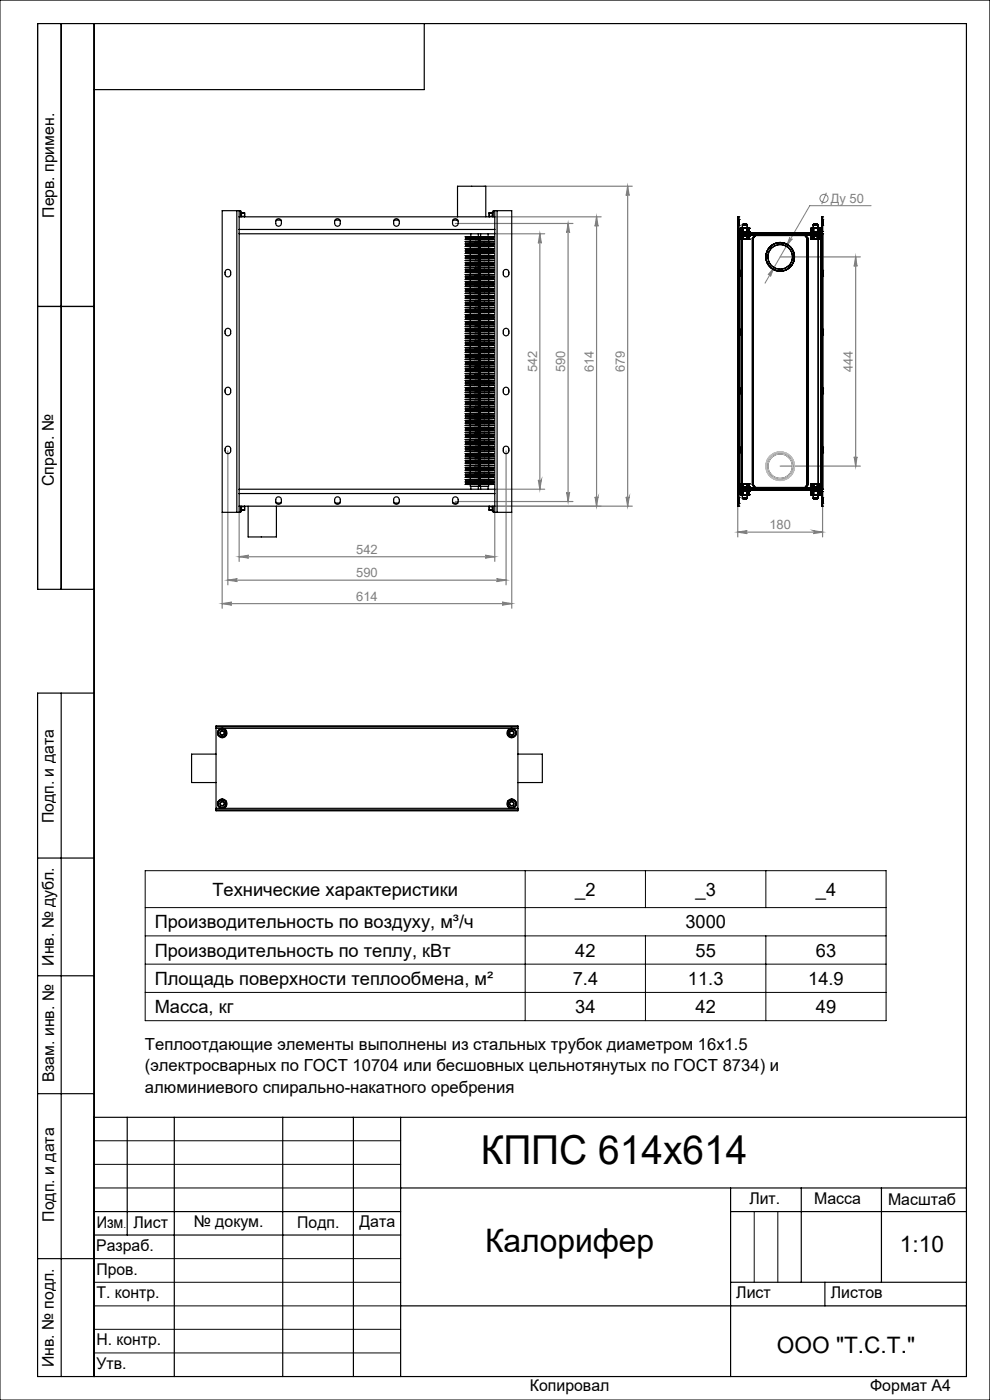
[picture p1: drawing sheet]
<svg xmlns="http://www.w3.org/2000/svg" width="210mm" height="297mm" viewBox="0 0 210 297" stroke-linecap="round" stroke-linejoin="round" font-family="sans-serif">
<defs><g id="words">
<text font-size="8.5" x="102" y="247">КППС 614х614</text>
<text font-size="6.9" x="102.9" y="265.6">Калорифер</text>
<g font-size="4.8">
<text x="190.9" y="265.6">1:10</text>
<text x="164.8" y="287">ООО &quot;Т.С.Т.&quot;</text>
</g>
<g font-size="3.9">
<text x="45.1" y="190.1">Технические характеристики</text>
<text x="122" y="190">_2</text>
<text x="147.5" y="190">_3</text>
<text x="173.1" y="190">_4</text>
<text x="32.8" y="196.9">Производительность по воздуху, м³/ч</text>
<text x="145.4" y="196.9">3000</text>
<text x="32.8" y="202.9">Производительность по теплу, кВт</text>
<text x="122" y="202.9">42</text>
<text x="147.5" y="202.9">55</text>
<text x="173.1" y="202.9">63</text>
<text x="32.8" y="208.9">Площадь поверхности теплообмена, м²</text>
<text x="121.5" y="208.9">7.4</text>
<text x="145.9" y="208.9">11.3</text>
<text x="171.4" y="208.9">14.9</text>
<text x="32.8" y="214.9">Масса, кг</text>
<text x="122" y="214.9">34</text>
<text x="147.5" y="214.9">42</text>
<text x="173.1" y="214.9">49</text>
</g>
<g font-size="3.5">
<text x="30.7" y="222.8">Теплоотдающие элементы выполнены из стальных трубок диаметром 16x1.5</text>
<text x="30.7" y="227.3">(электросварных по ГОСТ 10704 или бесшовных цельнотянутых по ГОСТ 8734) и</text>
<text x="30.7" y="231.8">алюминиевого спирально-накатного оребрения</text>
</g>
<g font-size="3.4">
<text x="11.5" y="46.2" transform="rotate(-90 11.5 46.2)">Перв. примен.</text>
<text x="11.4" y="103.2" transform="rotate(-90 11.4 103.2)">Справ. №</text>
<text x="11.4" y="174.7" transform="rotate(-90 11.4 174.7)">Подп. и дата</text>
<text x="11.5" y="204.9" transform="rotate(-90 11.5 204.9)">Инв. № дубл.</text>
<text x="11.5" y="229.6" transform="rotate(-90 11.5 229.6)">Взам. инв. №</text>
<text x="159" y="255.5">Лит.</text>
<text x="172.7" y="255.5">Масса</text>
<text x="188.4" y="255.6">Масштаб</text>
<text x="11.5" y="259.2" transform="rotate(-90 11.5 259.2)">Подп. и дата</text>
<text x="20.5" y="260.4">Изм</text>
<text x="28.3" y="260.4">Лист</text>
<text x="41.1" y="260.4">№ докум.</text>
<text x="63.1" y="260.4">Подп.</text>
<text x="76.2" y="260.4">Дата</text>
<text x="20.4" y="265.4">Разраб.</text>
<text x="20.5" y="275.4">Т. контр.</text>
<text x="20.5" y="270.4">Пров.</text>
<text x="156.2" y="275.4">Лист</text>
<text x="176.2" y="275.4">Листов</text>
<text x="20.5" y="285.4">Н. контр.</text>
<text x="11.4" y="290" transform="rotate(-90 11.4 290)">Инв. № подл.</text>
<text x="20.5" y="290.4">Утв.</text>
<text x="112.4" y="295">Копировал</text>
<text x="184.6" y="295">Формат А4</text>
</g>
<g font-size="2.7" fill="#808080">
<text x="176.2" y="43">Ду 50</text>
<text x="113.9" y="79" transform="rotate(-90 113.9 79)">542</text>
<text x="119.9" y="79" transform="rotate(-90 119.9 79)">590</text>
<text x="125.9" y="79" transform="rotate(-90 125.9 79)">614</text>
<text x="132.5" y="79" transform="rotate(-90 132.5 79)">679</text>
<text x="180.9" y="79" transform="rotate(-90 180.9 79)">444</text>
<text x="163.2" y="112.3">180</text>
<text x="75.6" y="117.5">542</text>
<text x="75.6" y="122.4">590</text>
<text x="75.6" y="127.4">614</text>
</g>
<text font-size="2.1" x="26.2" y="260.4">.</text>
</g></defs>
<g fill="none" stroke="#808080" stroke-width=".21">
<path d="M164.2 56.8l-.8 1.8a.31 .31 0 0 0-.1-.4 .31 .31 0 0 0-.4 .1zM167.5 50.4a.3 .3 0 0 0 .2 .4 .3 .3 0 0 0 .4-.1l-1.3 1.5zM175.3 40.9l-1 2.4M184.8 43.6h-13l-9.5 16.5"/>
<circle cx="174.8" cy="42.1" r=".86"/>
</g>
<g fill="none" stroke="#808080" stroke-width=".25">
<path d="M102.7 39.5h31.4M133.1 39.5l.4 2a.32 .32 0 0 0-.4-.3 .32 .32 0 0 0-.3 .3zM133.1 39.5v67.9M96.6 47.4h24.9M105 49.6h10.5M105 46h22.5M114.5 49.6l.3 2a.32 .32 0 0 0-.3-.3 .32 .32 0 0 0-.3 .3zM114.5 49.6v54.2M120.5 47.4v59M120.5 47.4l.3 2a.32 .32 0 0 0-.3-.3 .32 .32 0 0 0-.3 .3zM126.5 46l.4 2a.32 .32 0 0 0-.4-.3 .32 .32 0 0 0-.3 .3zM126.5 46v61.4"/>
<path d="M165.5 54.5h17M181.5 54.5l.3 2a.3 .3 0 0 0-.3-.3 .3 .3 0 0 0-.3 .3zM181.5 54.5v44.4M48.3 95.7v28.4M107.4 95.7v28.4M165.5 98.9h17M181.2 96.9a.3 .3 0 0 0 .3 .3 .3 .3 0 0 0 .3-.3l-.3 2zM47.1 108.7v20.3M50.7 118.1l2-.3a.3 .3 0 0 0-.2 .3 .3 .3 0 0 0 .2 .3zM50.7 108.7v10.4M50.7 118.1h54.3M96.6 106.4h24.9"/>
<path d="M102.9 117.8l2.1 .3-2.1 .3a.3 .3 0 0 0 .3-.3 .3 .3 0 0 0-.3-.3zM105 108.7v10.4M105 103.8h10.5M108.5 108.7v20.3M114.2 101.8a.32 .32 0 0 0 .3 .3 .32 .32 0 0 0 .3-.3l-.3 2zM120.2 104.4a.32 .32 0 0 0 .3 .3 .32 .32 0 0 0 .3-.3l-.3 2zM126.2 105.4a.32 .32 0 0 0 .3 .3 .32 .32 0 0 0 .4-.3l-.4 2zM132.8 105.4a.32 .32 0 0 0 .3 .3 .32 .32 0 0 0 .4-.3l-.4 2zM134.1 107.4h-29.1M156.5 112.9l2-.3a.32 .32 0 0 0-.3 .3 .32 .32 0 0 0 .3 .3zM156.5 107.4v6.5M156.5 112.9h18"/>
<path d="M172.5 112.6l2 .3-2 .3a.32 .32 0 0 0 .3-.3 .32 .32 0 0 0-.3-.3zM174.5 107.4v6.5M47.1 128.1l2-.4a.32 .32 0 0 0-.2 .4 .32 .32 0 0 0 .2 .3zM47.1 128.1h61.4M48.3 123.1l2-.3a.3 .3 0 0 0-.2 .3 .3 .3 0 0 0 .2 .3zM48.3 123.1h59.1M105.3 122.8l2.1 .3-2.1 .3a.3 .3 0 0 0 .3-.3 .3 .3 0 0 0-.3-.3zM106.5 127.7l2 .4-2 .3a.32 .32 0 0 0 .3-.3 .32 .32 0 0 0-.3-.4z"/>
</g>
<g fill="none" stroke="#000" stroke-width=".21">
<path d="M0 0h210v297h-210zM30.8 184.7h157.2v31.8h-157.2zM30.8 198.5h157.2M30.8 192.5h157.2M111.4 184.7v31.8M136.9 184.7v7.8M136.9 198.5v18M162.5 184.7v7.8M162.5 198.5v18M30.8 204.5h157.2M30.8 210.5h157.2M20 242h65"/>
<path d="M20 247h65M20 252h65M160 257v15M165 257v15M20 267h65M20 272h65M20 277h65M20 282h65M20 287h65"/>
</g>
<g fill="none" stroke="#000" stroke-width=".25">
<path d="M13 5v120M20 5v287M90 5v14h-70M8 65h12M20 125h-12v-120h197v287h-197v-145h12M13 147v145M8 182h12M8 207h12M8 232h12M20 237h185M27 237v25M37 237v55"/>
<path d="M60 237v55M75 237v55M85 237v55M20 257h65M85 252h120M155 252v40M155 257h50M170 252v20M187 252v20M8 267h12M20 262h65M85 277h120"/>
<path d="M155 272h50M175 272v5"/>
</g>
<g fill="#808080">
<path d="M164.2 56.8l-1.3 1.5a.31 .31 0 0 1 .4-.1 .31 .31 0 0 1 .1 .4zM167.5 50.4l-.7 1.8 1.3-1.5a.3 .3 0 0 1-.4 .1 .3 .3 0 0 1-.2-.4z"/>
<path d="M156.5 112.9l2-.3a.32 .32 0 0 0-.3 .3 .32 .32 0 0 0 .3 .3zM172.5 112.6l2 .3-2 .3a.32 .32 0 0 0 .3-.3 .32 .32 0 0 0-.3-.3z"/>
<path d="M50.7 118.1l2-.3a.3 .3 0 0 0-.2 .3 .3 .3 0 0 0 .2 .3zM102.9 117.8l2.1 .3-2.1 .3a.3 .3 0 0 0 .3-.3 .3 .3 0 0 0-.3-.3zM47.1 128.1l2-.4a.32 .32 0 0 0-.2 .4 .32 .32 0 0 0 .2 .3zM106.5 127.7l2 .4-2 .3a.32 .32 0 0 0 .3-.3 .32 .32 0 0 0-.3-.4z"/>
<path d="M48.3 123.1l2-.3a.3 .3 0 0 0-.2 .3 .3 .3 0 0 0 .2 .3zM105.3 122.8l2.1 .3-2.1 .3a.3 .3 0 0 0 .3-.3 .3 .3 0 0 0-.3-.3z"/>
<path d="M181.5 54.5l.3 2a.3 .3 0 0 0-.3-.3 .3 .3 0 0 0-.3 .3zM181.2 96.9a.3 .3 0 0 0 .3 .3 .3 .3 0 0 0 .3-.3l-.3 2z"/>
<path d="M132.8 105.4a.32 .32 0 0 0 .3 .3 .32 .32 0 0 0 .4-.3l-.4 2zM133.1 39.5l.4 2a.32 .32 0 0 0-.4-.3 .32 .32 0 0 0-.3 .3z"/>
<path d="M114.5 49.6l.3 2a.32 .32 0 0 0-.3-.3 .32 .32 0 0 0-.3 .3zM114.2 101.8a.32 .32 0 0 0 .3 .3 .32 .32 0 0 0 .3-.3l-.3 2zM126.5 46l.4 2a.32 .32 0 0 0-.4-.3 .32 .32 0 0 0-.3 .3zM126.2 105.4a.32 .32 0 0 0 .3 .3 .32 .32 0 0 0 .4-.3l-.4 2zM120.5 47.4l.3 2a.32 .32 0 0 0-.3-.3 .32 .32 0 0 0-.3 .3zM120.2 104.4a.32 .32 0 0 0 .3 .3 .32 .32 0 0 0 .3-.3l-.3 2z"/>
</g>
<g fill="none" stroke="#000" stroke-width=".25">
<path d="M47.9 57.3a.6 .6 0 0 1 .7-.1 .6 .6 0 0 1 .3 .5 .68 .68 0 0 1-.1 .8 .68 .68 0 0 1-.8 .2 .98 .98 0 0 1-.1-1.4zM50.2 44.7h.5M50.2 44.7h-3.1v64h3.1M50.2 44.7v64M50.7 48.7v56M50.7 46h54.3M50.7 44.7v4M50.7 48.7h54.3M50.7 49.6h54.3M50.7 44.7h.3v1.3M51 45h.2v1M51.2 45.9h.7"/>
<path d="M51.2 45.2h.7M51.9 45.2v.8M51.9 45.2h.1M51.9 45.2v.7M51.9 45.9v.1M58.6 46.7h1M58.7 46.6a.61 .61 0 0 1 .6-.2 .61 .61 0 0 1 .4 .6v.4a.6 .6 0 0 1-.6 .6 .6 .6 0 0 1-.6-.6zM71.1 46.7h1M71.2 46.6a.6 .6 0 0 1 .6-.2 .6 .6 0 0 1 .4 .6v.4a.6 .6 0 0 1-.6 .6 .6 .6 0 0 1-.6-.6zM83.6 46.7h1M83.7 46.6a.61 .61 0 0 1 .6-.2 .61 .61 0 0 1 .4 .6v.4a.6 .6 0 0 1-.6 .6 .6 .6 0 0 1-.6-.6v-.6zM96.1 46.7h1"/>
<path d="M96.2 46.6a.61 .61 0 0 1 .6-.2 .61 .61 0 0 1 .4 .6v.4a.6 .6 0 0 1-.6 .6 .6 .6 0 0 1-.6-.6zM97 46v-6.5h6v6.5M97 46.6v.1M98.7 59.3h2.1M98.7 59.2h2.1M98.7 59.8h2.1M98.7 59.7h2.1M98.7 52.7h2.1M98.7 52.8h2.1M98.7 58.8h2.1M98.7 54.2h2.1M98.7 55.7h2.1"/>
<path d="M98.7 50.7h2.1M98.7 52.3h2.1M98.7 52.2h2.1M98.7 53.7h2.1M98.7 53.8h2.1M98.7 54.3h2.1M98.7 50.3h2.1M98.7 50.2h2.1M98.7 56.8h2.1M98.7 53.3h2.1M98.7 57.7h2.1M98.7 54.8h2.1"/>
<path d="M98.7 54.7h2.1M98.7 55.2h2.1M98.7 55.8h2.1M98.7 51.8h2.1M98.7 51.7h2.1M98.7 56.2h2.1M98.7 56.3h2.1M98.7 57.8h2.1M98.7 58.3h2.1M98.7 51.3h2.1M98.7 51.2h2.1M98.7 58.2h2.1"/>
<path d="M98.7 56.7h2.1M98.7 57.3h2.1M98.7 57.2h2.1M98.7 50.2v.1M98.7 50.7v.1M98.7 51.2v.1M98.7 51.7v.1M98.7 52.2v.1M98.7 52.7v.1M98.7 53.2v.1M98.7 53.7v.1M98.7 54.2v.1"/>
<path d="M98.7 54.7v.1M98.7 55.2v.1M98.7 55.7v.1M98.7 56.2v.1M98.7 56.7v.1M98.7 57.2v.1M98.7 57.7v.1M98.7 58.2v.1M98.7 58.7v.1M98.7 59.2v.1M98.7 59.7v.1M98.7 59.8h1.1"/>
<path d="M98.7 59.3h1.1M98.7 52.3h1.1M98.7 52.8h1.1M98.7 54.3h1.1M98.7 58.8h1.1M98.7 56.8h1.1M98.7 53.3h1.1M98.7 57.7h1.1M98.7 54.8h1.1M98.7 55.8h1.1M98.7 50.3h1.1M98.7 58.3h1.1"/>
<path d="M98.7 51.8h1.1M98.7 57.8h1.1M98.7 57.3h1.1M98.7 53.8h1.1M98.7 50.8h1.1M98.7 55.3h1.1M98.7 56.3h1.1M98.7 51.3h1.1M99.8 59.8h1.8v.4M99.8 59.7h1.8M99.8 59.2h1.8M99.8 52.7h1.8"/>
<path d="M99.8 59.3h1.8M99.8 54.2h1.8M99.8 55.7h1.8M99.8 50.7h1.8M99.8 52.3h1.8M99.8 52.2h1.8M99.8 52.8h1.8M99.8 53.7h1.8M99.8 54.3h1.8M99.8 58.8h1.8M99.8 58.7h1.8M99.8 56.8h1.8v.4"/>
<path d="M99.8 53.3h1.8M99.8 53.2h1.8M99.8 54.8h1.8M99.8 54.7h1.8M99.8 55.2h1.8M99.8 55.8h1.8M99.8 56.2h1.8M99.8 50.3h1.8M99.8 58.3h1.8M99.8 51.8h1.8M99.8 51.7h1.8M99.8 57.8h1.8"/>
<path d="M99.8 58.2h1.8M99.8 56.7h1.8M99.8 57.3h1.8M99.8 53.8h1.8M99.8 50.8h1.8M99.8 55.3h1.8M99.8 56.3h1.8M99.8 57.2h1.8M99.8 51.2h1.8M99.8 51.3h1.8M99.8 59.7h-1.1M99.8 59.2h-1.1"/>
<path d="M99.8 52.7h-1.1M99.8 54.2h-1.1M99.8 55.7h-1.1M99.8 50.7h-1.1M99.8 52.2h-1.1M99.8 53.7h-1.1M99.8 58.7h-1.1M99.8 53.2h-1.1M99.8 54.7h-1.1M99.8 55.2h-1.1M99.8 56.2h-1.1M99.8 51.7h-1.1"/>
<path d="M99.8 58.2h-1.1M99.8 56.7h-1.1M99.8 57.2h-1.1M99.8 51.2h-1.1M99.8 50.3v.4M99.8 50.8v.4M99.8 51.3v.4M99.8 51.8v.4M99.8 52.3v.4M99.8 52.8v.4M99.8 53.3v.4M99.8 53.8v.4"/>
<path d="M99.8 54.3v.4M99.8 54.8v.4M99.8 55.3v.4M99.8 55.8v.4M99.8 56.3v.4M99.8 56.8v.4M99.8 57.3v.4M99.8 57.8v.4M99.8 58.3v.4M99.8 58.8v.4M99.8 59.3v.4M99.8 59.8v.4"/>
<path d="M99.9 49.6v.6M100.8 55.2h3.9M100.8 51.3h3.9M100.8 55.7h3.9M100.8 55.8h1.9M100.8 51.2h3.9M100.8 51.8h1.9M100.8 56.2h3.9M100.8 56.7h3.9M100.8 56.8h1.9M100.8 57.3h3.9M100.8 50.3h3.9"/>
<path d="M100.8 50.2h3.9M100.8 58.8h3.9M100.8 51.7h3.9M100.8 52.3h1.9M100.8 52.2h3.9M100.8 52.8h3.9M100.8 52.7h3.9M100.8 53.3h3.9M100.8 53.8h1.9M100.8 53.7h3.9M100.8 54.3h1.9M100.8 54.2h3.9"/>
<path d="M100.8 54.8h3.9M100.8 54.7h3.9M100.8 56.3h3.9M100.8 57.2h3.9M100.8 57.8h1.9M100.8 57.7h3.9M100.8 58.3h3.9M100.8 58.2h3.9M100.8 59.8h1.9M100.8 59.7h3.9M100.8 59.3h1.9M100.8 59.2h3.9"/>
<path d="M100.8 50.7h3.9M100.8 59.8h1M100.8 56.8h1M100.8 57.7h1M100.8 50.2v.1M100.8 50.7v.1M100.8 51.2v.1M100.8 51.7v.1M100.8 52.2v.1M100.8 52.7v.1M100.8 53.2v.1M100.8 53.7v.1"/>
<path d="M100.8 54.2v.1M100.8 54.7v.1M100.8 55.2v.1M100.8 55.7v.1M100.8 56.2v.1M100.8 56.7v.1M100.8 57.2v.1M100.8 57.7v.1M100.8 58.2v.1M100.8 58.7v.1M100.8 59.2v.1M100.8 59.7v.1"/>
<path d="M100.8 51.3h1M100.8 55.8h1M100.8 51.8h1M100.8 57.3h1M100.8 50.3h1M100.8 58.8h1M100.8 52.3h1M100.8 52.8h1M100.8 53.3h1M100.8 53.8h1M100.8 54.3h1M100.8 54.8h1"/>
<path d="M100.8 55.3h1M100.8 56.3h1M100.8 57.8h1M100.8 58.3h1M100.8 59.3h1M100.8 50.8h1M101.5 49.6v.6M101.6 57.3v.4h-1.8M101.6 59.7h.1M101.6 59.2h.1M101.6 52.7h.1M101.6 59.3h.1"/>
<path d="M101.6 54.2h.1M101.6 55.7h.1M101.6 50.7h.1M101.6 52.3h.1M101.6 52.2h.1M101.6 52.8h.1M101.6 53.7h.1M101.6 58.8h.1M101.6 58.7h.1M101.6 53.3h.1M101.6 53.2h.1M101.6 54.8h.1"/>
<path d="M101.6 54.7h.1M101.6 55.2h.1M101.6 55.8h.1M101.6 56.2h.1M101.6 50.3h.1M101.6 58.3h.1M101.6 51.8h.1M101.6 51.7h.1M101.6 57.8h.1M101.6 58.2h.1M101.6 56.7h.1M101.6 53.8h.1"/>
<path d="M101.6 50.8h.1M101.6 55.3h.1M101.6 56.3h.1M101.6 57.2h.1M101.6 51.2h.1M101.6 50.3v.4M101.6 50.8v.4M101.6 51.3v.4M101.6 51.8v.4M101.6 52.3v.4M101.6 52.8v.4M101.6 53.3v.4"/>
<path d="M101.6 53.8v.4M101.6 54.3v.4M101.6 54.8v.4M101.6 55.3v.4M101.6 55.8v.4M101.6 56.3v.4M101.6 57.8v.4M101.6 58.3v.4M101.6 58.8v.4M101.6 59.3v.4M101.7 50.2h-3M101.7 54.3h-.1"/>
<path d="M101.7 57.3h-.1M101.7 51.3h-.1M101.8 55.2h1.8M101.8 51.3h1.8M101.8 55.7h1.8M101.8 55.8h.9M101.8 51.2h1.8M101.8 51.8h.9M101.8 56.2h1.8M101.8 56.7h1.8M101.8 57.3h1.8M101.8 50.3h1.8"/>
<path d="M101.8 58.8h1.8M101.8 52.3h.9M101.8 52.2h1.8M101.8 52.8h1.8M101.8 52.7h1.8M101.8 53.3h1.8M101.8 53.2h1.8M101.8 53.8h.9M101.8 53.7h1.8M101.8 54.3h.9M101.8 54.2h1.8M101.8 54.8h1.8"/>
<path d="M101.8 54.7h1.8M101.8 55.3h1.8M101.8 56.3h1.8M101.8 56.8h.9M101.8 57.2h1.8M101.8 57.8h.9M101.8 57.7h1.8M101.8 58.3h1.8M101.8 58.2h1.8M101.8 51.7h1.8M101.8 59.8h.9M101.8 59.7h1.8"/>
<path d="M101.8 59.2h1.8M101.8 50.7h1.8M101.8 59.3h.9M101.8 58.7h1.8M101.8 50.8h1.8M101.8 55.2h-1M101.8 55.7h-1M101.8 51.2h-1M101.8 56.2h-1M101.8 56.7h-1M101.8 52.2h-1M101.8 52.7h-1"/>
<path d="M101.8 53.2h-1M101.8 53.7h-1M101.8 54.2h-1M101.8 54.7h-1M101.8 57.2h-1M101.8 58.2h-1M101.8 51.7h-1M101.8 59.7h-1M101.8 59.2h-1M101.8 50.7h-1M101.8 58.7h-1M101.8 50.3v.4"/>
<path d="M101.8 50.8v.4M101.8 51.3v.4M101.8 51.8v.4M101.8 52.3v.4M101.8 52.8v.4M101.8 53.3v.4M101.8 53.8v.4M101.8 54.3v.4M101.8 54.8v.4M101.8 55.3v.4M101.8 55.8v.4M101.8 56.3v.4"/>
<path d="M101.8 56.8v.4M101.8 57.3v.4M101.8 57.8v.4M101.8 58.3v.4M101.8 58.8v.4M101.8 59.3v.4M101.8 59.8v.4M102 49.6v.6M102.7 55.8h.9M102.7 55.8h2M102.7 51.8h.9M102.7 51.8h2"/>
<path d="M102.7 56.8h2M102.7 52.3h.9M102.7 52.3h2M102.7 53.8h.9M102.7 53.8h2M102.7 54.3h.9M102.7 54.3h2M102.7 56.8h.9M102.7 57.8h.9M102.7 57.8h2M102.7 59.8h2M102.7 59.3h2"/>
<path d="M102.7 59.8h.9M102.7 59.3h.9M103.5 49.6v.6M103.6 59.8h1.1M103.6 56.8h1.1M103.6 57.7h1.1M103.6 55.2h1.1M103.6 55.7h1.1M103.6 51.2h1.1M103.6 56.2h1.1M103.6 56.7h1.1M103.6 52.2h1.1"/>
<path d="M103.6 52.7h1.1M103.6 53.2h1.1M103.6 53.7h1.1M103.6 54.2h1.1M103.6 54.7h1.1M103.6 57.2h1.1M103.6 58.2h1.1M103.6 51.7h1.1M103.6 59.7h1.1M103.6 59.2h1.1M103.6 50.7h1.1M103.6 58.7h1.1"/>
<path d="M103.6 50.3v.4M103.6 50.8v.4M103.6 51.3v.4M103.6 51.8v.4M103.6 52.3v.4M103.6 52.8v.4M103.6 53.3v.4M103.6 53.8v.4M103.6 54.3v.4M103.6 54.8v.4M103.6 55.3v.4M103.6 55.8v.4"/>
<path d="M103.6 56.3v.4M103.6 56.8v.4M103.6 57.3v.4M103.6 57.8v.4M103.6 58.3v.4M103.6 58.8v.4M103.6 59.3v.4M103.6 59.8v.4M103.8 45.2h.1M103.8 45.9v.1M103.8 45.2v.7M103.8 45.2v.8"/>
<path d="M103.8 45.9h.6M103.8 45.2h.6M104.6 45h-.2v1M104.7 50.2v.1M104.7 50.7v.1M104.7 51.2v.1M104.7 51.7v.1M104.7 52.2v.1M104.7 52.7v.1M104.7 53.2v.1M104.7 53.7v.1M104.7 54.2v.1"/>
<path d="M104.7 54.7v.1M104.7 55.2v.1M104.7 55.7v.1M104.7 56.2v.1M104.7 56.7v.1M104.7 57.2v.1M104.7 57.7v.1M104.7 58.2v.1M104.7 58.7v.1M104.7 59.2v.1M104.7 59.7v.1M104.7 51.3h-1.1"/>
<path d="M104.7 55.8h-1.1M104.7 51.8h-1.1M104.7 57.3h-1.1M104.7 50.3h-1.1M104.7 58.8h-1.1M104.7 52.3h-1.1M104.7 52.8h-1.1M104.7 53.3h-1.1M104.7 53.8h-1.1M104.7 54.3h-1.1M104.7 54.8h-1.1M104.7 55.3h-1.1"/>
<path d="M104.7 56.3h-1.1M104.7 57.8h-1.1M104.7 58.3h-1.1M104.7 59.3h-1.1M104.7 50.8h-1.1M105 48.7v56M105 44.7h.4M105 44.7v4M105 44.7h-.4v1.3M105.4 44.7v64M105.4 44.7h3.1v64h-3.1M106.9 57.3a.61 .61 0 0 1 .7-.1 .61 .61 0 0 1 .4 .5 .69 .69 0 0 1-.2 .8 .69 .69 0 0 1-.8 .2 1.04 1.04 0 0 1-.1-1.4z"/>
<path d="M156.5 57.4v1.2M156.5 49.6h.9M156.5 46.6v1.2M156.5 49.1l.1 .3 .4 .2M156.5 46h.2M156.5 49.6h.4M156.5 58.6h.4M156.5 57.4h.4M156.5 46v3.1M156.5 49.6v54.2M156.5 46.6h.2M156.5 47.8h.2"/>
<path d="M156.5 49.1h.2M156.5 57.4h.1M156.5 58.6h.1M156.5 49.6h.1M156.5 47.8h.1M156.5 46.6h.1M156.5 46h.1M156.5 49.1h.1M156.7 46.6v1.2M156.7 49.1l.3 .3M156.7 46v3.1M156.7 46.6h.1"/>
<path d="M156.7 47.8h.1M156.7 46h.1M156.7 49.1h.1M156.9 57.4v1.2M156.9 49.6h.5M156.9 49.6v54.2M156.9 57.4h.1M156.9 58.6h.1M156.9 49.6h.1M157 49.6h17M157 49.9h17M157 49.6h.1"/>
<path d="M157 49.9h.1M157 50.1h2zM157 49.9h2zM157 49.4h2zM157 49.2h2zM157 49.2v.9M157 49.4h17M157 49.4h.1M157.1 50.1h.1M157.1 50.7h.3M157.1 50.7h.1M157.1 49.2h.4"/>
<path d="M157.1 48.4h.1M157.1 48.4h.4M157.1 49.2h.1M157.1 48.4v.8M157.1 50.1v.6M157.1 50.7l.1 .1M157.1 50.1h.3M157.2 50.8h1.6zM157.2 49.2h1.6zM157.2 48.4h1.6zM157.2 48.4h-.1M157.4 49.9h1.2"/>
<path d="M157.4 49.6h1.2M157.4 49.4h1.2M157.4 49.4v54.6M157.4 49.9h.1M157.4 49.6h.1M157.4 49.4h.1M157.4 50.1h.2M157.4 50.7h.2M157.4 50.1h1.1zM157.4 49.9h1.1zM157.4 49.4h1.1zM157.4 49.2h1.1z"/>
<path d="M157.4 49.2v.2M157.4 49.9v.8M157.5 50.1h1zM157.5 47.7h1zM157.5 49.2h1zM157.5 48.4h1zM157.5 49.2h.1M157.5 48.4h.1M157.5 47.7v2.4M157.6 49.6v.3M157.6 50.7h.8M157.6 47.6h.8z"/>
<path d="M157.6 49.2h.8M157.6 48.4h.8M157.6 47.6l-.1 .1M157.6 48.4v.8M157.6 50.1v.6M157.6 50.1h.8M158.4 50.1h.1M158.4 50.7h.1M158.4 47.6l.1 2.5M158.4 50.1v.6M158.4 49.2h.5M158.4 48.4h.1"/>
<path d="M158.4 48.4v.8M158.5 48.4h.4M158.5 50.7h.4M158.5 49.2v.2M158.5 49.9v.8M158.5 50.1h.4M158.6 49.4v.5M158.6 49.6h.1M158.6 49.9h.1M158.6 49.4h.1M158.8 48.4h.1M158.9 50.1h.1"/>
<path d="M158.9 50.7h.1M158.9 49.2h.1M158.9 48.4h.1M158.9 48.4v.8M158.9 50.1v.6M158.9 50.7l-.1 .1M158.9 49.2h-.1M159 49.2v.2M159 49.9v.2M159.6 50.5v52.3M159.6 50.5h.2M159.8 50.5v52.3"/>
<path d="M160.1 49.9l-.5 .6M160.1 49.9h10.8M160.1 49.9h.2M160.3 49.9l-.5 .6M160.3 49.9h10.4M170.7 49.9l.5 .6M170.7 49.9h.2M170.9 49.9l.5 .6M171.2 50.5v52.3M171.2 50.5h.2M171.4 50.5v52.3M172 49.4h2z"/>
<path d="M172 49.2h2zM172 50.1h2zM172 49.9h2zM172 49.2v.2M172 49.9v.2M172 50.1h.6M172 50.1h.1M172 50.7h.4M172 50.7h.1M172 48.4h.5M172 49.2h.5M172 48.4h.1"/>
<path d="M172 49.2h.1M172 48.4v.8M172 50.1v.6M172 50.7l.2 .1M172 49.2h.2M172.2 50.8h1.6zM172.2 48.4h1.6zM172.2 49.2h1.6zM172.2 48.4h-.2M172.4 49.6h1.2M172.4 49.9h1.2M172.4 49.4h1.2"/>
<path d="M172.4 49.4v.5M172.4 49.9h.1M172.4 49.6h.1M172.4 49.4h.1M172.4 50.7h.2M172.4 49.4h1.1zM172.4 49.2h1.1zM172.4 50.1h1.1zM172.4 49.9h1.1zM172.4 49.9v.8M172.5 49.2h.1M172.5 48.4h.1"/>
<path d="M172.5 48.4l-.1 1M172.5 50.1h1zM172.5 47.7h1zM172.5 48.4h1zM172.5 49.2h1zM172.5 47.7v2.4M172.6 47.6h.8zM172.6 48.4h.8M172.6 49.2h.8M172.6 47.6l-.1 .1M172.6 48.4v.8M172.6 50.7h.8"/>
<path d="M172.6 50.1v.6M172.6 50.1h.8M173.4 50.1h.1M173.4 50.7h.1M173.4 47.6l.1 3.1M173.4 50.1v.6M173.4 48.4h.1M173.4 49.2h.1M173.4 48.4v.8M173.4 49.6v.3M173.5 50.7h.4M173.5 49.2h.5"/>
<path d="M173.5 48.4h.5M173.5 50.1h.4M173.6 49.6h.5M173.6 49.6h.9M173.6 49.4v54.6M173.6 49.6h.1M173.6 49.9h.1M173.6 49.4h.1M173.8 48.4h.2M173.9 50.1h.1M173.9 50.7h.1M173.9 50.1v.6"/>
<path d="M173.9 50.7l-.1 .1M174 48.4h.1M174 49.2h.1M174 48.4v.8M174 49.2h-.2M174 49.2v.4M174 49.9v.2M174 49.6h.1M174 49.4h.1M174 49.6v.3M174 49.9h.1M174.1 57.4v1.2"/>
<path d="M174.1 49.6h.4M174.1 58.6h.4M174.1 57.4h.4M174.1 49.6v54.2M174.1 58.6h.1M174.1 57.4h.1M174.1 49.6h.1M174.3 46.6v1.2M174.3 49.1l-.3 .3M174.3 46h.2M174.3 46v3.1M174.3 46.6h.2"/>
<path d="M174.3 47.8h.2M174.3 49.1h.2M174.3 47.8h.1M174.3 46.6h.1M174.3 46h.1M174.3 49.1h.1M174.5 57.4v1.2M174.5 46.6v1.2M174.5 49.1l-.1 .3-.4 .2M174.5 46v3.1M174.5 49.6v54.2M174.5 58.6h.1"/>
<path d="M174.5 57.4h.1M174.5 49.6h.1M174.5 46.6h.1M174.5 47.8h.1M174.5 46h.1M174.5 49.1h.1M47.9 69.8a.6 .6 0 0 1 .7-.1 .6 .6 0 0 1 .3 .5v.5a.6 .6 0 0 1-.6 .6 .6 .6 0 0 1-.6-.6zM98.7 74.8h2.1M98.7 74.3h2.1M98.7 74.2h2.1M98.7 77.3h2.1M98.7 77.7h2.1"/>
<path d="M98.7 67.3h2.1M98.7 67.2h2.1M98.7 61.7h2.1M98.7 76.7h2.1M98.7 60.8h2.1M98.7 63.3h2.1M98.7 63.2h2.1M98.7 63.7h2.1M98.7 67.7h2.1M98.7 72.3h2.1M98.7 74.7h2.1M98.7 67.8h2.1"/>
<path d="M98.7 60.3h2.1M98.7 60.2h2.1M98.7 75.3h2.1M98.7 75.2h2.1M98.7 60.7h2.1M98.7 61.3h2.1M98.7 61.8h2.1M98.7 62.3h2.1M98.7 62.2h2.1M98.7 63.8h2.1M98.7 78.3h2.1M98.7 78.2h2.1"/>
<path d="M98.7 64.3h2.1M98.7 73.7h2.1M98.7 73.8h2.1M98.7 68.3h2.1M98.7 68.2h2.1M98.7 68.8h2.1M98.7 68.7h2.1M98.7 69.3h2.1M98.7 69.2h2.1M98.7 69.8h2.1M98.7 69.7h2.1M98.7 70.3h2.1"/>
<path d="M98.7 71.8h2.1M98.7 71.7h2.1M98.7 72.2h2.1M98.7 72.8h2.1M98.7 73.3h2.1M98.7 73.2h2.1M98.7 75.8h2.1M98.7 75.7h2.1M98.7 76.3h2.1M98.7 77.2h2.1M98.7 77.8h2.1M98.7 62.7h2.1"/>
<path d="M98.7 78.7h2.1M98.7 64.2h2.1M98.7 64.8h2.1M98.7 65.3h2.1M98.7 65.2h2.1M98.7 70.2h2.1M98.7 70.8h2.1M98.7 71.3h2.1M98.7 71.2h2.1M98.7 66.3h2.1M98.7 66.2h2.1M98.7 66.8h2.1"/>
<path d="M98.7 65.8h2.1M98.7 62.8h2.1M98.7 79.3h2.1M98.7 79.2h2.1M98.7 79.8h2.1M98.7 79.7h2.1M98.7 65.7h2.1M98.7 74.8h1.1M98.7 60.2v.1M98.7 60.7v.1M98.7 61.2v.1M98.7 61.7v.1"/>
<path d="M98.7 62.2v.1M98.7 62.7v.1M98.7 63.2v.1M98.7 63.7v.1M98.7 64.2v.1M98.7 64.7v.1M98.7 65.2v.1M98.7 65.7v.1M98.7 66.2v.1M98.7 66.7v.1M98.7 67.2v.1M98.7 67.7v.1"/>
<path d="M98.7 68.2v.1M98.7 68.7v.1M98.7 69.2v.1M98.7 69.7v.1M98.7 70.2v.1M98.7 70.7v.1M98.7 71.2v.1M98.7 71.7v.1M98.7 72.2v.1M98.7 72.7v.1M98.7 73.2v.1M98.7 73.7v.1"/>
<path d="M98.7 74.2v.1M98.7 74.7v.1M98.7 75.2v.1M98.7 75.7v.1M98.7 76.2v.1M98.7 76.7v.1M98.7 77.2v.1M98.7 77.7v.1M98.7 78.2v.1M98.7 78.7v.1M98.7 79.2v.1M98.7 79.7v.1"/>
<path d="M98.7 77.3h1.1M98.7 60.8h1.1M98.7 72.3h1.1M98.7 74.3h1.1M98.7 67.8h1.1M98.7 60.7h1.1M98.7 61.3h1.1M98.7 76.8h1.1M98.7 62.3h1.1M98.7 63.3h1.1M98.7 63.8h1.1M98.7 64.3h1.1"/>
<path d="M98.7 68.3h1.1M98.7 68.8h1.1M98.7 69.3h1.1M98.7 69.2h1.1M98.7 69.8h1.1M98.7 70.3h1.1M98.7 72.2h1.1M98.7 72.8h1.1M98.7 73.3h1.1M98.7 73.8h1.1M98.7 75.3h1.1M98.7 75.8h1.1"/>
<path d="M98.7 61.8h1.1M98.7 77.8h1.1M98.7 78.3h1.1M98.7 64.8h1.1M98.7 65.3h1.1M98.7 71.8h1.1M98.7 70.8h1.1M98.7 66.8h1.1M98.7 60.3h1.1M98.7 76.3h1.1M98.7 65.8h1.1M98.7 62.8h1.1"/>
<path d="M98.7 78.8h1.1M98.7 79.3h1.1M98.7 79.8h1.1M98.7 66.3h1.1M98.7 67.3h1.1M98.7 71.3h1.1M99.8 74.8h1.8M99.8 77.3h1.8M99.8 77.7h1.8M99.8 61.7h1.8M99.8 76.7h1.8M99.8 60.8h1.8"/>
<path d="M99.8 63.7h1.8M99.8 67.7h1.8M99.8 72.3h1.8M99.8 74.3h1.8M99.8 74.2h1.8M99.8 74.7h1.8M99.8 67.8h1.8M99.8 61.3h1.8M99.8 76.8h1.8M99.8 62.3h1.8M99.8 62.2h1.8M99.8 63.3h1.8"/>
<path d="M99.8 63.8h1.8M99.8 64.3h1.8M99.8 73.7h1.8M99.8 67.2h1.8M99.8 68.3h1.8v.4M99.8 68.2h1.8M99.8 68.8h1.8M99.8 68.7h1.8M99.8 69.3h1.8M99.8 69.8h1.8M99.8 69.7h1.8M99.8 70.3h1.8"/>
<path d="M99.8 63.2h1.8M99.8 72.8h1.8M99.8 73.3h1.8M99.8 73.2h1.8M99.8 73.8h1.8M99.8 75.3h1.8M99.8 75.2h1.8M99.8 75.8h1.8M99.8 75.7h1.8M99.8 61.2h1.8M99.8 61.8h1.8M99.8 77.2h1.8"/>
<path d="M99.8 77.8h1.8M99.8 62.7h1.8M99.8 78.3h1.8M99.8 78.2h1.8M99.8 78.7h1.8M99.8 64.2h1.8M99.8 64.8h1.8M99.8 64.7h1.8M99.8 65.3h1.8M99.8 65.2h1.8M99.8 60.2h1.8M99.8 71.8h1.8"/>
<path d="M99.8 70.2h1.8M99.8 70.8h1.8M99.8 70.7h1.8M99.8 71.7h1.8M99.8 72.7h1.8M99.8 66.8h1.8M99.8 66.7h1.8M99.8 60.3h1.8M99.8 71.2h1.8M99.8 76.3h1.8M99.8 76.2h1.8M99.8 65.8h1.8"/>
<path d="M99.8 62.8h1.8M99.8 78.8h1.8M99.8 79.3h1.8M99.8 79.2h1.8M99.8 79.8h1.8M99.8 65.7h1.8M99.8 66.3h1.8M99.8 66.2h1.8M99.8 67.3h1.8M99.8 71.3h1.8v.4M99.8 79.7h1.8M99.8 77.7h-1.1"/>
<path d="M99.8 61.7h-1.1M99.8 76.7h-1.1M99.8 63.7h-1.1M99.8 67.7h-1.1M99.8 74.2h-1.1M99.8 74.7h-1.1M99.8 62.2h-1.1M99.8 73.7h-1.1M99.8 67.2h-1.1M99.8 68.2h-1.1M99.8 68.7h-1.1M99.8 69.7h-1.1"/>
<path d="M99.8 63.2h-1.1M99.8 73.2h-1.1M99.8 75.2h-1.1M99.8 75.7h-1.1M99.8 61.2h-1.1M99.8 77.2h-1.1M99.8 62.7h-1.1M99.8 78.2h-1.1M99.8 78.7h-1.1M99.8 64.2h-1.1M99.8 64.7h-1.1M99.8 65.2h-1.1"/>
<path d="M99.8 60.2h-1.1M99.8 70.2h-1.1M99.8 70.7h-1.1M99.8 71.7h-1.1M99.8 72.7h-1.1M99.8 66.7h-1.1M99.8 71.2h-1.1M99.8 76.2h-1.1M99.8 79.2h-1.1M99.8 65.7h-1.1M99.8 66.2h-1.1M99.8 79.7h-1.1"/>
<path d="M99.8 60.3v.4M99.8 60.8v.4M99.8 61.3v.4M99.8 61.8v.4M99.8 62.3v.4M99.8 62.8v.4M99.8 63.3v.4M99.8 63.8v.4M99.8 64.3v.4M99.8 64.8v.4M99.8 65.3v.4M99.8 65.8v.4"/>
<path d="M99.8 66.3v.4M99.8 66.8v.4M99.8 67.3v.4M99.8 67.8v.4M99.8 68.3v.4M99.8 68.8v.4M99.8 69.3v.4M99.8 69.8v.4M99.8 70.3v.4M99.8 70.8v.4M99.8 71.3v.4M99.8 71.8v.4"/>
<path d="M99.8 72.3v.4M99.8 72.8v.4M99.8 73.3v.4M99.8 73.8v.4M99.8 74.3v.4M99.8 74.8v.4M99.8 75.3v.4M99.8 75.8v.4M99.8 76.3v.4M99.8 76.8v.4M99.8 77.3v.4M99.8 77.8v.4"/>
<path d="M99.8 78.3v.4M99.8 78.8v.4M99.8 79.3v.4M99.8 79.8v.4M100.8 69.8h1.9M100.8 69.7h3.9M100.8 70.3h3.9M100.8 72.3h3.9M100.8 79.3h1.9M100.8 79.2h3.9M100.8 79.8h3.9M100.8 71.8h1.9"/>
<path d="M100.8 71.7h3.9M100.8 66.2h3.9M100.8 78.3h3.9M100.8 78.2h3.9M100.8 78.8h3.9M100.8 68.3h1.9M100.8 68.2h3.9M100.8 79.7h3.9M100.8 70.8h3.9M100.8 66.3h3.9M100.8 66.8h3.9M100.8 67.3h1.9"/>
<path d="M100.8 68.8h3.9M100.8 61.8h1.9M100.8 61.7h3.9M100.8 62.3h3.9M100.8 62.2h3.9M100.8 63.3h3.9M100.8 63.2h3.9M100.8 63.7h3.9M100.8 64.2h3.9M100.8 64.3h3.9M100.8 64.8h3.9M100.8 65.3h1.9"/>
<path d="M100.8 65.8h1.9M100.8 67.2h3.9M100.8 76.8h3.9M100.8 77.3h3.9M100.8 77.2h3.9M100.8 62.8h3.9M100.8 63.8h1.9M100.8 65.7h3.9M100.8 73.7h3.9M100.8 70.2h3.9M100.8 77.8h1.9M100.8 77.7h3.9"/>
<path d="M100.8 71.3h1.9M100.8 71.2h3.9M100.8 73.2h3.9M100.8 73.3h1.9M100.8 60.3h1.9M100.8 60.2h3.9M100.8 67.8h3.9M100.8 67.7h3.9M100.8 60.8h3.9M100.8 60.7h3.9M100.8 61.3h3.9M100.8 75.3h1.9"/>
<path d="M100.8 75.2h3.9M100.8 62.7h3.9M100.8 72.2h3.9M100.8 65.2h3.9M100.8 75.8h3.9M100.8 75.7h3.9M100.8 74.2h3.9M100.8 73.8h3.9M100.8 76.3h3.9M100.8 68.7h3.9M100.8 74.3h3.9M100.8 74.8h3.9"/>
<path d="M100.8 74.7h3.9M100.8 69.2h3.9M100.8 69.3h3.9M100.8 72.7h3.9M100.8 60.7h1M100.8 68.3h1M100.8 69.2h1M100.8 72.2h1M100.8 71.3h1M100.8 60.2v.1M100.8 60.7v.1M100.8 61.2v.1"/>
<path d="M100.8 61.7v.1M100.8 62.2v.1M100.8 62.7v.1M100.8 63.2v.1M100.8 63.7v.1M100.8 64.2v.1M100.8 64.7v.1M100.8 65.2v.1M100.8 65.7v.1M100.8 66.2v.1M100.8 66.7v.1M100.8 67.2v.1"/>
<path d="M100.8 67.7v.1M100.8 68.2v.1M100.8 68.7v.1M100.8 69.2v.1M100.8 69.7v.1M100.8 70.2v.1M100.8 70.7v.1M100.8 71.2v.1M100.8 71.7v.1M100.8 72.2v.1M100.8 72.7v.1M100.8 73.2v.1"/>
<path d="M100.8 73.7v.1M100.8 74.2v.1M100.8 74.7v.1M100.8 75.2v.1M100.8 75.7v.1M100.8 76.2v.1M100.8 76.7v.1M100.8 77.2v.1M100.8 77.7v.1M100.8 78.2v.1M100.8 78.7v.1M100.8 79.2v.1"/>
<path d="M100.8 79.7v.1M100.8 70.3h1M100.8 72.3h1M100.8 79.8h1M100.8 71.8h1M100.8 78.8h1M100.8 79.3h1M100.8 70.8h1M100.8 78.3h1M100.8 66.8h1M100.8 67.3h1M100.8 68.8h1"/>
<path d="M100.8 62.3h1M100.8 64.8h1M100.8 65.3h1M100.8 65.8h1M100.8 77.3h1M100.8 62.8h1M100.8 63.8h1M100.8 64.3h1M100.8 66.3h1M100.8 63.3h1M100.8 60.3h1M100.8 61.3h1"/>
<path d="M100.8 61.8h1M100.8 76.8h1M100.8 69.8h1M100.8 60.8h1M100.8 67.8h1M100.8 76.3h1M100.8 75.8h1M100.8 77.8h1M100.8 74.8h1M100.8 75.3h1M100.8 74.3h1M100.8 73.8h1"/>
<path d="M100.8 73.3h1M100.8 72.8h1M100.8 69.3h1M101.6 60.3v.4h-1.8M101.6 68.8v.4h-1.8M101.6 71.8v.4h-1.8M101.6 74.8h.1M101.6 77.7h.1M101.6 61.7h.1M101.6 76.7h.1M101.6 60.8h.1M101.6 63.7h.1"/>
<path d="M101.6 67.7h.1M101.6 72.3h.1M101.6 74.2h.1M101.6 74.7h.1M101.6 67.8h.1M101.6 61.3h.1M101.6 76.8h.1M101.6 62.3h.1M101.6 62.2h.1M101.6 63.3h.1M101.6 63.8h.1M101.6 64.3h.1"/>
<path d="M101.6 73.7h.1M101.6 67.2h.1M101.6 68.2h.1M101.6 68.7h.1M101.6 69.3h.1M101.6 69.8h.1M101.6 69.7h.1M101.6 70.3h.1M101.6 63.2h.1M101.6 72.8h.1M101.6 73.3h.1M101.6 73.2h.1"/>
<path d="M101.6 73.8h.1M101.6 75.3h.1M101.6 75.2h.1M101.6 75.8h.1M101.6 75.7h.1M101.6 61.2h.1M101.6 61.8h.1M101.6 77.2h.1M101.6 77.8h.1M101.6 62.7h.1M101.6 78.3h.1M101.6 78.2h.1"/>
<path d="M101.6 78.7h.1M101.6 64.2h.1M101.6 64.8h.1M101.6 64.7h.1M101.6 65.3h.1M101.6 65.2h.1M101.6 60.2h.1M101.6 71.8h.1M101.6 70.2h.1M101.6 70.8h.1M101.6 70.7h.1M101.6 71.7h.1"/>
<path d="M101.6 72.7h.1M101.6 66.8h.1M101.6 66.7h.1M101.6 60.3h.1M101.6 71.2h.1M101.6 76.3h.1M101.6 76.2h.1M101.6 78.8h.1M101.6 79.3h.1M101.6 79.2h.1M101.6 79.8h.1M101.6 65.7h.1"/>
<path d="M101.6 66.3h.1M101.6 66.2h.1M101.6 67.3h.1M101.6 79.7h.1M101.6 60.8v.4M101.6 61.3v.4M101.6 61.8v.4M101.6 62.3v.4M101.6 62.8v.4M101.6 63.3v.4M101.6 63.8v.4M101.6 64.3v.4"/>
<path d="M101.6 64.8v.4M101.6 65.3v.4M101.6 65.8v.4M101.6 66.3v.4M101.6 66.8v.4M101.6 67.3v.4M101.6 67.8v.4M101.6 69.3v.4M101.6 69.8v.4M101.6 70.3v.4M101.6 70.8v.4M101.6 72.3v.4"/>
<path d="M101.6 72.8v.4M101.6 73.3v.4M101.6 73.8v.4M101.6 74.3v.4M101.6 74.8v.4M101.6 75.3v.4M101.6 75.8v.4M101.6 76.3v.4M101.6 76.8v.4M101.6 77.3v.4M101.6 77.8v.4M101.6 78.3v.4"/>
<path d="M101.6 78.8v.4M101.6 79.3v.4M101.6 79.8v.4M101.7 77.3h-.1M101.7 74.3h-.1M101.7 68.8h-.1M101.7 65.8h-.1M101.7 62.8h-.1M101.8 70.3h1.8M101.8 72.3h1.8M101.8 79.8h1.8M101.8 71.7h1.8"/>
<path d="M101.8 66.2h1.8M101.8 71.8h.9M101.8 78.8h1.8M101.8 79.3h.9M101.8 79.2h1.8M101.8 79.7h1.8M101.8 70.8h1.8M101.8 70.7h1.8M101.8 78.3h1.8M101.8 78.7h1.8M101.8 66.8h1.8M101.8 66.7h1.8"/>
<path d="M101.8 67.3h.9M101.8 68.8h1.8M101.8 62.3h1.8M101.8 62.2h1.8M101.8 63.7h1.8M101.8 64.2h1.8M101.8 64.8h1.8M101.8 65.3h.9M101.8 65.8h.9M101.8 67.2h1.8M101.8 61.7h1.8M101.8 77.3h1.8"/>
<path d="M101.8 77.2h1.8M101.8 62.8h1.8M101.8 78.2h1.8M101.8 63.2h1.8M101.8 63.8h.9M101.8 64.3h1.8M101.8 64.7h1.8M101.8 66.3h1.8M101.8 73.7h1.8M101.8 70.2h1.8M101.8 63.3h1.8M101.8 73.2h1.8"/>
<path d="M101.8 60.3h.9M101.8 60.2h1.8M101.8 68.3h.9M101.8 61.3h1.8M101.8 61.8h.9M101.8 76.8h1.8M101.8 76.7h1.8M101.8 69.8h.9M101.8 69.7h1.8M101.8 60.8h1.8M101.8 62.7h1.8M101.8 77.7h1.8"/>
<path d="M101.8 71.3h.9M101.8 71.2h1.8M101.8 67.7h1.8M101.8 65.2h1.8M101.8 68.2h1.8M101.8 72.2h1.8M101.8 65.7h1.8M101.8 75.2h1.8M101.8 74.2h1.8M101.8 67.8h1.8M101.8 76.3h1.8M101.8 68.7h1.8"/>
<path d="M101.8 75.8h1.8M101.8 69.2h1.8M101.8 60.7h1.8M101.8 77.8h.9M101.8 75.7h1.8M101.8 61.2h1.8M101.8 74.8h1.8M101.8 75.3h.9M101.8 74.3h1.8M101.8 72.7h1.8M101.8 73.8h1.8M101.8 73.3h.9"/>
<path d="M101.8 74.7h1.8M101.8 72.8h1.8M101.8 76.2h1.8M101.8 69.3h1.8M101.8 71.7h-1M101.8 66.2h-1M101.8 79.2h-1M101.8 79.7h-1M101.8 70.7h-1M101.8 78.7h-1M101.8 66.7h-1M101.8 62.2h-1"/>
<path d="M101.8 63.7h-1M101.8 64.2h-1M101.8 67.2h-1M101.8 61.7h-1M101.8 77.2h-1M101.8 78.2h-1M101.8 63.2h-1M101.8 64.7h-1M101.8 73.7h-1M101.8 70.2h-1M101.8 73.2h-1M101.8 60.2h-1"/>
<path d="M101.8 76.7h-1M101.8 69.7h-1M101.8 62.7h-1M101.8 77.7h-1M101.8 71.2h-1M101.8 67.7h-1M101.8 65.2h-1M101.8 68.2h-1M101.8 65.7h-1M101.8 75.2h-1M101.8 74.2h-1M101.8 68.7h-1"/>
<path d="M101.8 75.7h-1M101.8 61.2h-1M101.8 72.7h-1M101.8 74.7h-1M101.8 76.2h-1M101.8 60.3v.4M101.8 60.8v.4M101.8 61.3v.4M101.8 61.8v.4M101.8 62.3v.4M101.8 62.8v.4M101.8 63.3v.4"/>
<path d="M101.8 63.8v.4M101.8 64.3v.4M101.8 64.8v.4M101.8 65.3v.4M101.8 65.8v.4M101.8 66.3v.4M101.8 66.8v.4M101.8 67.3v.4M101.8 67.8v.4M101.8 68.3v.4M101.8 68.8v.4M101.8 69.3v.4"/>
<path d="M101.8 69.8v.4M101.8 70.3v.4M101.8 70.8v.4M101.8 71.3v.4M101.8 71.8v.4M101.8 72.3v.4M101.8 72.8v.4M101.8 73.3v.4M101.8 73.8v.4M101.8 74.3v.4M101.8 74.8v.4M101.8 75.3v.4"/>
<path d="M101.8 75.8v.4M101.8 76.3v.4M101.8 76.8v.4M101.8 77.3v.4M101.8 77.8v.4M101.8 78.3v.4M101.8 78.8v.4M101.8 79.3v.4M101.8 79.8v.4M102.7 69.8h2M102.7 79.3h2M102.7 71.8h2"/>
<path d="M102.7 71.8h.9M102.7 79.3h.9M102.7 68.3h2M102.7 67.3h.9M102.7 67.3h2M102.7 61.8h2M102.7 65.3h.9M102.7 65.3h2M102.7 65.8h.9M102.7 65.8h2M102.7 63.8h.9M102.7 63.8h2"/>
<path d="M102.7 77.8h2M102.7 71.3h2M102.7 73.3h2M102.7 60.3h.9M102.7 60.3h2M102.7 68.3h.9M102.7 61.8h.9M102.7 69.8h.9M102.7 75.3h2M102.7 71.3h.9M102.7 77.8h.9M102.7 75.3h.9"/>
<path d="M102.7 73.3h.9M103.6 60.7h1.1M103.6 68.3h1.1M103.6 69.2h1.1M103.6 72.2h1.1M103.6 71.3h1.1M103.6 71.7h1.1M103.6 66.2h1.1M103.6 79.2h1.1M103.6 79.7h1.1M103.6 70.7h1.1M103.6 78.7h1.1"/>
<path d="M103.6 66.7h1.1M103.6 62.2h1.1M103.6 63.7h1.1M103.6 64.2h1.1M103.6 67.2h1.1M103.6 61.7h1.1M103.6 77.2h1.1M103.6 78.2h1.1M103.6 63.2h1.1M103.6 64.7h1.1M103.6 73.7h1.1M103.6 70.2h1.1"/>
<path d="M103.6 73.2h1.1M103.6 60.2h1.1M103.6 76.7h1.1M103.6 69.7h1.1M103.6 62.7h1.1M103.6 77.7h1.1M103.6 71.2h1.1M103.6 67.7h1.1M103.6 65.2h1.1M103.6 68.2h1.1M103.6 65.7h1.1M103.6 75.2h1.1"/>
<path d="M103.6 74.2h1.1M103.6 68.7h1.1M103.6 75.7h1.1M103.6 61.2h1.1M103.6 72.7h1.1M103.6 74.7h1.1M103.6 76.2h1.1M103.6 60.3v.4M103.6 60.8v.4M103.6 61.3v.4M103.6 61.8v.4M103.6 62.3v.4"/>
<path d="M103.6 62.8v.4M103.6 63.3v.4M103.6 63.8v.4M103.6 64.3v.4M103.6 64.8v.4M103.6 65.3v.4M103.6 65.8v.4M103.6 66.3v.4M103.6 66.8v.4M103.6 67.3v.4M103.6 67.8v.4M103.6 68.3v.4"/>
<path d="M103.6 68.8v.4M103.6 69.3v.4M103.6 69.8v.4M103.6 70.3v.4M103.6 70.8v.4M103.6 71.3v.4M103.6 71.8v.4M103.6 72.3v.4M103.6 72.8v.4M103.6 73.3v.4M103.6 73.8v.4M103.6 74.3v.4"/>
<path d="M103.6 74.8v.4M103.6 75.3v.4M103.6 75.8v.4M103.6 76.3v.4M103.6 76.8v.4M103.6 77.3v.4M103.6 77.8v.4M103.6 78.3v.4M103.6 78.8v.4M103.6 79.3v.4M103.6 79.8v.4M104.7 60.2v.1"/>
<path d="M104.7 60.7v.1M104.7 61.2v.1M104.7 61.7v.1M104.7 62.2v.1M104.7 62.7v.1M104.7 63.2v.1M104.7 63.7v.1M104.7 64.2v.1M104.7 64.7v.1M104.7 65.2v.1M104.7 65.7v.1M104.7 66.2v.1"/>
<path d="M104.7 66.7v.1M104.7 67.2v.1M104.7 67.7v.1M104.7 68.2v.1M104.7 68.7v.1M104.7 69.2v.1M104.7 69.7v.1M104.7 70.2v.1M104.7 70.7v.1M104.7 71.2v.1M104.7 71.7v.1M104.7 72.2v.1"/>
<path d="M104.7 72.7v.1M104.7 73.2v.1M104.7 73.7v.1M104.7 74.2v.1M104.7 74.7v.1M104.7 75.2v.1M104.7 75.7v.1M104.7 76.2v.1M104.7 76.7v.1M104.7 77.2v.1M104.7 77.7v.1M104.7 78.2v.1"/>
<path d="M104.7 78.7v.1M104.7 79.2v.1M104.7 79.7v.1M104.7 70.3h-1.1M104.7 72.3h-1.1M104.7 79.8h-1.1M104.7 71.8h-1.1M104.7 78.8h-1.1M104.7 79.3h-1.1M104.7 70.8h-1.1M104.7 78.3h-1.1M104.7 66.8h-1.1"/>
<path d="M104.7 67.3h-1.1M104.7 68.8h-1.1M104.7 62.3h-1.1M104.7 64.8h-1.1M104.7 65.3h-1.1M104.7 65.8h-1.1M104.7 77.3h-1.1M104.7 62.8h-1.1M104.7 63.8h-1.1M104.7 64.3h-1.1M104.7 66.3h-1.1M104.7 63.3h-1.1"/>
<path d="M104.7 60.3h-1.1M104.7 61.3h-1.1M104.7 61.8h-1.1M104.7 76.8h-1.1M104.7 69.8h-1.1M104.7 60.8h-1.1M104.7 67.8h-1.1M104.7 76.3h-1.1M104.7 75.8h-1.1M104.7 77.8h-1.1M104.7 74.8h-1.1M104.7 75.3h-1.1"/>
<path d="M104.7 74.3h-1.1M104.7 73.8h-1.1M104.7 73.3h-1.1M104.7 72.8h-1.1M104.7 69.3h-1.1M106.9 69.8a.61 .61 0 0 1 .7-.1 .61 .61 0 0 1 .4 .5v.5a.6 .6 0 0 1-.6 .6 .6 .6 0 0 1-.6-.6v-.6zM156.5 69.8v1.2M156.5 69.8h.4M156.5 71h.4M156.5 69.8h.1M156.5 71h.1M156.9 69.8v1.2"/>
<path d="M156.9 69.8h.1M156.9 71h.1M174.1 69.8v1.2M174.1 69.8h.4M174.1 71h.4M174.1 71h.1M174.1 69.8h.1M174.5 69.8v1.2M174.5 71h.1M174.5 69.8h.1M47.9 94.8a.6 .6 0 0 1 .7-.1 .6 .6 0 0 1 .3 .5 .68 .68 0 0 1-.1 .8 .68 .68 0 0 1-.8 .2 .98 .98 0 0 1-.1-1.4zM47.9 82.3a.58 .58 0 0 1 .7-.1 .58 .58 0 0 1 .3 .6v.3a.6 .6 0 0 1-.6 .6 .6 .6 0 0 1-.6-.6z"/>
<path d="M98.7 96.7h2.1M98.7 93.2h2.1M98.7 93.3h2.1M98.7 98.8h2.1M98.7 91.3h2.1M98.7 91.2h2.1M98.7 96.8h2.1M98.7 91.7h2.1M98.7 90.2h2.1M98.7 98.7h2.1M98.7 97.3h2.1M98.7 97.2h2.1"/>
<path d="M98.7 90.7h2.1M98.7 91.8h2.1M98.7 98.3h2.1M98.7 98.2h2.1M98.7 81.7h2.1M98.7 80.8h2.1M98.7 97.8h2.1M98.7 81.8h2.1M98.7 83.8h2.1M98.7 83.7h2.1M98.7 99.3h2.1M98.7 99.2h2.1"/>
<path d="M98.7 90.8h2.1M98.7 99.8h2.1M98.7 92.7h2.1M98.7 92.8h2.1M98.7 82.3h2.1M98.7 82.7h2.1M98.7 97.7h2.1M98.7 84.3h2.1M98.7 82.8h2.1M98.7 92.3h2.1M98.7 92.2h2.1M98.7 93.8h2.1"/>
<path d="M98.7 93.7h2.1M98.7 94.3h2.1M98.7 94.2h2.1M98.7 94.8h2.1M98.7 94.7h2.1M98.7 80.3h2.1M98.7 80.2h2.1M98.7 95.3h2.1M98.7 95.2h2.1M98.7 95.8h2.1M98.7 96.2h2.1M98.7 85.8h2.1"/>
<path d="M98.7 88.7h2.1M98.7 88.8h2.1M98.7 89.3h2.1M98.7 89.2h2.1M98.7 89.8h2.1M98.7 89.7h2.1M98.7 85.7h2.1M98.7 80.7h2.1M98.7 95.7h2.1M98.7 81.3h2.1M98.7 81.2h2.1M98.7 83.3h2.1"/>
<path d="M98.7 83.2h2.1M98.7 84.8h2.1M98.7 85.3h2.1M98.7 85.2h2.1M98.7 86.7h2.1M98.7 87.3h2.1M98.7 87.2h2.1M98.7 87.7h2.1M98.7 87.8h2.1M98.7 86.2h2.1M98.7 88.3h2.1M98.7 86.3h2.1"/>
<path d="M98.7 80.2v.1M98.7 80.7v.1M98.7 81.2v.1M98.7 81.7v.1M98.7 82.2v.1M98.7 82.7v.1M98.7 83.2v.1M98.7 83.7v.1M98.7 84.2v.1M98.7 84.7v.1M98.7 85.2v.1M98.7 85.7v.1"/>
<path d="M98.7 86.2v.1M98.7 86.7v.1M98.7 87.2v.1M98.7 87.7v.1M98.7 88.2v.1M98.7 88.7v.1M98.7 89.2v.1M98.7 89.7v.1M98.7 90.2v.1M98.7 90.7v.1M98.7 91.2v.1M98.7 91.7v.1"/>
<path d="M98.7 92.2v.1M98.7 92.7v.1M98.7 93.2v.1M98.7 93.7v.1M98.7 94.2v.1M98.7 94.7v.1M98.7 95.2v.1M98.7 95.7v.1M98.7 96.2v.1M98.7 96.7v.1M98.7 97.2v.1M98.7 97.7v.1"/>
<path d="M98.7 98.2v.1M98.7 98.7v.1M98.7 99.2v.1M98.7 99.7v.1M98.7 93.3h1.1M98.7 98.8h1.1M98.7 91.8h1.1M98.7 80.8h1.1M98.7 97.8h1.1M98.7 97.3h1.1M98.7 98.3h1.1M98.7 98.2h1.1"/>
<path d="M98.7 83.8h1.1M98.7 83.7h1.1M98.7 99.3h1.1M98.7 90.8h1.1M98.7 82.3h1.1M98.7 90.3h1.1M98.7 84.3h1.1M98.7 99.8h1.1M98.7 82.8h1.1M98.7 91.3h1.1M98.7 92.3h1.1M98.7 92.8h1.1"/>
<path d="M98.7 93.8h1.1M98.7 94.3h1.1M98.7 94.8h1.1M98.7 95.3h1.1M98.7 95.2h1.1M98.7 95.8h1.1M98.7 96.8h1.1M98.7 85.8h1.1M98.7 89.3h1.1M98.7 80.7h1.1M98.7 96.3h1.1M98.7 81.8h1.1"/>
<path d="M98.7 83.3h1.1M98.7 84.8h1.1M98.7 85.3h1.1M98.7 87.3h1.1M98.7 88.8h1.1M98.7 89.8h1.1M98.7 80.3h1.1M98.7 86.8h1.1M98.7 81.3h1.1M98.7 88.3h1.1M98.7 86.3h1.1M98.7 87.8h1.1"/>
<path d="M99.8 96.7h1.8M99.8 93.2h1.8M99.8 93.3h1.8M99.8 98.8h1.8M99.8 91.7h1.8M99.8 90.2h1.8M99.8 98.7h1.8M99.8 90.7h1.8M99.8 91.8h1.8M99.8 81.7h1.8M99.8 97.2h1.8M99.8 80.8h1.8"/>
<path d="M99.8 97.8h1.8M99.8 97.3h1.8v.4M99.8 98.3h1.8M99.8 83.8h1.8M99.8 99.3h1.8M99.8 99.2h1.8M99.8 90.8h1.8M99.8 92.7h1.8M99.8 82.3h1.8M99.8 90.3h1.8M99.8 82.7h1.8M99.8 97.7h1.8"/>
<path d="M99.8 84.3h1.8M99.8 99.8h1.8M99.8 99.7h1.8M99.8 82.8h1.8v.4M99.8 91.3h1.8M99.8 91.2h1.8M99.8 92.3h1.8M99.8 92.2h1.8M99.8 92.8h1.8M99.8 93.8h1.8M99.8 93.7h1.8M99.8 94.3h1.8v.4"/>
<path d="M99.8 94.2h1.8M99.8 94.8h1.8M99.8 94.7h1.8M99.8 95.3h1.8M99.8 95.8h1.8M99.8 96.2h1.8M99.8 96.8h1.8M99.8 82.2h1.8M99.8 85.8h1.8v.4M99.8 88.7h1.8M99.8 89.3h1.8M99.8 89.2h1.8"/>
<path d="M99.8 85.7h1.8M99.8 80.2h1.8M99.8 95.7h1.8M99.8 96.3h1.8M99.8 81.8h1.8M99.8 89.7h1.8M99.8 83.3h1.8M99.8 83.2h1.8M99.8 84.2h1.8M99.8 84.8h1.8M99.8 84.7h1.8M99.8 85.3h1.8"/>
<path d="M99.8 85.2h1.8M99.8 86.7h1.8M99.8 87.3h1.8M99.8 87.2h1.8M99.8 87.7h1.8M99.8 88.8h1.8M99.8 89.8h1.8M99.8 80.3h1.8M99.8 86.8h1.8M99.8 81.2h1.8M99.8 81.3h1.8M99.8 86.2h1.8"/>
<path d="M99.8 88.3h1.8M99.8 86.3h1.8M99.8 88.2h1.8M99.8 87.8h1.8M99.8 96.7h-1.1M99.8 93.2h-1.1M99.8 91.7h-1.1M99.8 90.2h-1.1M99.8 98.7h-1.1M99.8 90.7h-1.1M99.8 81.7h-1.1M99.8 97.2h-1.1"/>
<path d="M99.8 99.2h-1.1M99.8 92.7h-1.1M99.8 82.7h-1.1M99.8 97.7h-1.1M99.8 99.7h-1.1M99.8 91.2h-1.1M99.8 92.2h-1.1M99.8 93.7h-1.1M99.8 94.2h-1.1M99.8 94.7h-1.1M99.8 96.2h-1.1M99.8 82.2h-1.1"/>
<path d="M99.8 88.7h-1.1M99.8 89.2h-1.1M99.8 85.7h-1.1M99.8 80.2h-1.1M99.8 95.7h-1.1M99.8 89.7h-1.1M99.8 83.2h-1.1M99.8 84.2h-1.1M99.8 84.7h-1.1M99.8 85.2h-1.1M99.8 86.7h-1.1M99.8 87.2h-1.1"/>
<path d="M99.8 87.7h-1.1M99.8 81.2h-1.1M99.8 86.2h-1.1M99.8 88.2h-1.1M99.8 80.3v.4M99.8 80.8v.4M99.8 81.3v.4M99.8 81.8v.4M99.8 82.3v.4M99.8 82.8v.4M99.8 83.3v.4M99.8 83.8v.4"/>
<path d="M99.8 84.3v.4M99.8 84.8v.4M99.8 85.3v.4M99.8 85.8v.4M99.8 86.3v.4M99.8 86.8v.4M99.8 87.3v.4M99.8 87.8v.4M99.8 88.3v.4M99.8 88.8v.4M99.8 89.3v.4M99.8 89.8v.4"/>
<path d="M99.8 90.3v.4M99.8 90.8v.4M99.8 91.3v.4M99.8 91.8v.4M99.8 92.3v.4M99.8 92.8v.4M99.8 93.3v.4M99.8 93.8v.4M99.8 94.3v.4M99.8 94.8v.4M99.8 95.3v.4M99.8 95.8v.4"/>
<path d="M99.8 96.3v.4M99.8 96.8v.4M99.8 97.3v.4M99.8 97.8v.4M99.8 98.3v.4M99.8 98.8v.4M99.8 99.3v.4M99.8 99.8v.4M100.8 96.3h3.9M100.8 81.3h1.9M100.8 81.2h3.9M100.8 94.8h3.9"/>
<path d="M100.8 85.8h1.9M100.8 92.3h3.9M100.8 92.2h3.9M100.8 94.3h1.9M100.8 94.2h3.9M100.8 81.8h3.9M100.8 85.3h1.9M100.8 85.2h3.9M100.8 95.3h1.9M100.8 85.7h3.9M100.8 96.7h3.9M100.8 96.8h1.9"/>
<path d="M100.8 94.7h3.9M100.8 80.3h3.9M100.8 80.2h3.9M100.8 95.8h3.9M100.8 91.8h3.9M100.8 91.7h3.9M100.8 84.8h3.9M100.8 93.7h3.9M100.8 86.3h3.9M100.8 86.2h3.9M100.8 86.8h3.9M100.8 87.3h1.9"/>
<path d="M100.8 87.2h3.9M100.8 87.8h3.9M100.8 93.3h1.9M100.8 93.2h3.9M100.8 88.3h3.9M100.8 82.7h3.9M100.8 82.8h1.9M100.8 83.3h1.9M100.8 83.2h3.9M100.8 83.7h3.9M100.8 83.8h3.9M100.8 87.7h3.9"/>
<path d="M100.8 92.8h1.9M100.8 93.8h3.9M100.8 95.2h3.9M100.8 95.7h3.9M100.8 81.7h3.9M100.8 82.3h3.9M100.8 97.3h1.9M100.8 97.2h3.9M100.8 97.8h3.9M100.8 97.7h3.9M100.8 98.3h3.9M100.8 98.2h3.9"/>
<path d="M100.8 98.8h1.9M100.8 84.3h3.9M100.8 98.7h3.9M100.8 99.3h3.9M100.8 99.2h3.9M100.8 99.8h3.9M100.8 88.7h3.9M100.8 89.8h3.9M100.8 89.7h3.9M100.8 90.3h3.9M100.8 90.8h1.9M100.8 90.7h3.9"/>
<path d="M100.8 91.3h3.9M100.8 91.2h3.9M100.8 92.7h3.9M100.8 80.8h3.9M100.8 80.7h3.9M100.8 88.8h3.9M100.8 89.3h1.9M100.8 89.2h3.9M100.8 97.3h1M100.8 98.2h1M100.8 83.7h1M100.8 82.8h1"/>
<path d="M100.8 94.3h1M100.8 95.2h1M100.8 85.8h1M100.8 80.7h1M100.8 80.2v.1M100.8 80.7v.1M100.8 81.2v.1M100.8 81.7v.1M100.8 82.2v.1M100.8 82.7v.1M100.8 83.2v.1M100.8 83.7v.1"/>
<path d="M100.8 84.2v.1M100.8 84.7v.1M100.8 85.2v.1M100.8 85.7v.1M100.8 86.2v.1M100.8 86.7v.1M100.8 87.2v.1M100.8 87.7v.1M100.8 88.2v.1M100.8 88.7v.1M100.8 89.2v.1M100.8 89.7v.1"/>
<path d="M100.8 90.2v.1M100.8 90.7v.1M100.8 91.2v.1M100.8 91.7v.1M100.8 92.2v.1M100.8 92.7v.1M100.8 93.2v.1M100.8 93.7v.1M100.8 94.2v.1M100.8 94.7v.1M100.8 95.2v.1M100.8 95.7v.1"/>
<path d="M100.8 96.2v.1M100.8 96.7v.1M100.8 97.2v.1M100.8 97.7v.1M100.8 98.2v.1M100.8 98.7v.1M100.8 99.2v.1M100.8 99.7v.1M100.8 94.8h1M100.8 92.3h1M100.8 81.8h1M100.8 95.3h1"/>
<path d="M100.8 80.3h1M100.8 95.8h1M100.8 84.8h1M100.8 85.3h1M100.8 86.8h1M100.8 87.3h1M100.8 87.8h1M100.8 88.3h1M100.8 81.3h1M100.8 86.3h1M100.8 83.3h1M100.8 92.8h1"/>
<path d="M100.8 93.3h1M100.8 93.8h1M100.8 97.8h1M100.8 83.8h1M100.8 98.8h1M100.8 84.3h1M100.8 99.8h1M100.8 96.3h1M100.8 96.8h1M100.8 82.3h1M100.8 90.3h1M100.8 98.3h1"/>
<path d="M100.8 91.3h1M100.8 91.8h1M100.8 80.8h1M100.8 90.8h1M100.8 88.8h1M100.8 89.3h1M100.8 89.8h1M100.8 99.3h1M101.6 97.8v.4h-1.8M101.6 83.3v.4h-1.8M101.6 94.8v.4h-1.8M101.6 80.3v.4h-1.8"/>
<path d="M101.6 96.7h.1M101.6 93.2h.1M101.6 93.3h.1M101.6 98.8h.1M101.6 91.7h.1M101.6 90.2h.1M101.6 98.7h.1M101.6 90.7h.1M101.6 81.7h.1M101.6 97.2h.1M101.6 80.8h.1M101.6 97.8h.1"/>
<path d="M101.6 98.3h.1M101.6 83.8h.1M101.6 99.3h.1M101.6 99.2h.1M101.6 90.8h.1M101.6 92.7h.1M101.6 82.3h.1M101.6 90.3h.1M101.6 82.7h.1M101.6 97.7h.1M101.6 84.3h.1M101.6 99.8h.1"/>
<path d="M101.6 99.7h.1M101.6 91.3h.1M101.6 91.2h.1M101.6 92.3h.1M101.6 92.2h.1M101.6 92.8h.1M101.6 93.8h.1M101.6 93.7h.1M101.6 94.2h.1M101.6 94.7h.1M101.6 95.3h.1M101.6 95.8h.1"/>
<path d="M101.6 96.2h.1M101.6 96.8h.1M101.6 82.2h.1M101.6 88.7h.1M101.6 89.3h.1M101.6 89.2h.1M101.6 85.7h.1M101.6 80.2h.1M101.6 95.7h.1M101.6 96.3h.1M101.6 81.8h.1M101.6 89.7h.1"/>
<path d="M101.6 83.3h.1M101.6 83.2h.1M101.6 84.2h.1M101.6 84.8h.1M101.6 84.7h.1M101.6 85.3h.1M101.6 85.2h.1M101.6 86.7h.1M101.6 87.3h.1M101.6 87.2h.1M101.6 87.7h.1M101.6 89.8h.1"/>
<path d="M101.6 86.8h.1M101.6 81.2h.1M101.6 81.3h.1M101.6 86.2h.1M101.6 88.3h.1M101.6 86.3h.1M101.6 88.2h.1M101.6 87.8h.1M101.6 80.8v.4M101.6 81.3v.4M101.6 81.8v.4M101.6 82.3v.4"/>
<path d="M101.6 83.8v.4M101.6 84.3v.4M101.6 84.8v.4M101.6 85.3v.4M101.6 86.3v.4M101.6 86.8v.4M101.6 87.3v.4M101.6 87.8v.4M101.6 88.3v.4M101.6 88.8v.4M101.6 89.3v.4M101.6 89.8v.4"/>
<path d="M101.6 90.3v.4M101.6 90.8v.4M101.6 91.3v.4M101.6 91.8v.4M101.6 92.3v.4M101.6 92.8v.4M101.6 93.3v.4M101.6 93.8v.4M101.6 95.3v.4M101.6 95.8v.4M101.6 96.3v.4M101.6 96.8v.4"/>
<path d="M101.6 98.3v.4M101.6 98.8v.4M101.6 99.3v.4M101.6 99.8v.4M101.7 91.8h-.1M101.7 94.8h-.1M101.7 88.8h-.1M101.7 80.3h-.1M101.8 94.8h1.8M101.8 85.8h.9M101.8 92.3h1.8M101.8 92.2h1.8"/>
<path d="M101.8 81.8h1.8M101.8 95.3h.9M101.8 85.2h1.8M101.8 85.7h1.8M101.8 81.2h1.8M101.8 94.2h1.8M101.8 96.7h1.8M101.8 80.3h1.8M101.8 80.2h1.8M101.8 95.8h1.8M101.8 84.8h1.8M101.8 84.7h1.8"/>
<path d="M101.8 85.3h.9M101.8 93.7h1.8M101.8 86.8h1.8M101.8 86.7h1.8M101.8 87.3h.9M101.8 87.8h1.8M101.8 88.3h1.8M101.8 81.3h.9M101.8 86.3h1.8M101.8 86.2h1.8M101.8 82.7h1.8M101.8 83.3h.9"/>
<path d="M101.8 83.2h1.8M101.8 87.2h1.8M101.8 83.7h1.8M101.8 87.7h1.8M101.8 91.7h1.8M101.8 92.8h.9M101.8 93.3h.9M101.8 93.2h1.8M101.8 93.8h1.8M101.8 94.3h.9M101.8 94.7h1.8M101.8 95.2h1.8"/>
<path d="M101.8 95.7h1.8M101.8 81.7h1.8M101.8 82.8h.9M101.8 97.8h1.8M101.8 97.7h1.8M101.8 83.8h1.8M101.8 98.8h.9M101.8 84.3h1.8M101.8 84.2h1.8M101.8 99.8h1.8M101.8 99.7h1.8M101.8 88.2h1.8"/>
<path d="M101.8 96.3h1.8M101.8 96.2h1.8M101.8 88.7h1.8M101.8 96.8h.9M101.8 82.3h1.8M101.8 82.2h1.8M101.8 97.3h.9M101.8 97.2h1.8M101.8 90.3h1.8M101.8 90.2h1.8M101.8 98.3h1.8M101.8 98.2h1.8"/>
<path d="M101.8 91.3h1.8M101.8 98.7h1.8M101.8 91.8h1.8M101.8 92.7h1.8M101.8 80.8h1.8M101.8 80.7h1.8M101.8 90.8h.9M101.8 90.7h1.8M101.8 88.8h1.8M101.8 89.3h.9M101.8 89.2h1.8M101.8 89.8h1.8"/>
<path d="M101.8 89.7h1.8M101.8 91.2h1.8M101.8 99.2h1.8M101.8 99.3h1.8M101.8 92.2h-1M101.8 85.2h-1M101.8 85.7h-1M101.8 81.2h-1M101.8 94.2h-1M101.8 96.7h-1M101.8 80.2h-1M101.8 84.7h-1"/>
<path d="M101.8 93.7h-1M101.8 86.7h-1M101.8 86.2h-1M101.8 82.7h-1M101.8 83.2h-1M101.8 87.2h-1M101.8 87.7h-1M101.8 91.7h-1M101.8 93.2h-1M101.8 94.7h-1M101.8 95.7h-1M101.8 81.7h-1"/>
<path d="M101.8 97.7h-1M101.8 84.2h-1M101.8 99.7h-1M101.8 88.2h-1M101.8 96.2h-1M101.8 88.7h-1M101.8 82.2h-1M101.8 97.2h-1M101.8 90.2h-1M101.8 98.7h-1M101.8 92.7h-1M101.8 90.7h-1"/>
<path d="M101.8 89.2h-1M101.8 89.7h-1M101.8 91.2h-1M101.8 99.2h-1M101.8 80.3v.4M101.8 80.8v.4M101.8 81.3v.4M101.8 81.8v.4M101.8 82.3v.4M101.8 82.8v.4M101.8 83.3v.4M101.8 83.8v.4"/>
<path d="M101.8 84.3v.4M101.8 84.8v.4M101.8 85.3v.4M101.8 85.8v.4M101.8 86.3v.4M101.8 86.8v.4M101.8 87.3v.4M101.8 87.8v.4M101.8 88.3v.4M101.8 88.8v.4M101.8 89.3v.4M101.8 89.8v.4"/>
<path d="M101.8 90.3v.4M101.8 90.8v.4M101.8 91.3v.4M101.8 91.8v.4M101.8 92.3v.4M101.8 92.8v.4M101.8 93.3v.4M101.8 93.8v.4M101.8 94.3v.4M101.8 94.8v.4M101.8 95.3v.4M101.8 95.8v.4"/>
<path d="M101.8 96.3v.4M101.8 96.8v.4M101.8 97.3v.4M101.8 97.8v.4M101.8 98.3v.4M101.8 98.8v.4M101.8 99.3v.4M101.8 99.8v.4M102.7 81.3h2M102.7 85.8h.9M102.7 85.8h2M102.7 94.3h2"/>
<path d="M102.7 85.3h2M102.7 95.3h.9M102.7 95.3h2M102.7 96.8h2M102.7 85.3h.9M102.7 87.3h.9M102.7 87.3h2M102.7 93.3h2M102.7 81.3h.9M102.7 82.8h2M102.7 83.3h.9M102.7 83.3h2"/>
<path d="M102.7 92.8h.9M102.7 92.8h2M102.7 93.3h.9M102.7 94.3h.9M102.7 82.8h.9M102.7 97.3h2M102.7 98.8h.9M102.7 98.8h2M102.7 96.8h.9M102.7 97.3h.9M102.7 90.8h2M102.7 89.3h2"/>
<path d="M102.7 90.8h.9M102.7 89.3h.9M103.6 97.3h1.1M103.6 98.2h1.1M103.6 83.7h1.1M103.6 82.8h1.1M103.6 94.3h1.1M103.6 95.2h1.1M103.6 85.8h1.1M103.6 80.7h1.1M103.6 92.2h1.1M103.6 85.2h1.1"/>
<path d="M103.6 85.7h1.1M103.6 81.2h1.1M103.6 94.2h1.1M103.6 96.7h1.1M103.6 80.2h1.1M103.6 84.7h1.1M103.6 93.7h1.1M103.6 86.7h1.1M103.6 86.2h1.1M103.6 82.7h1.1M103.6 83.2h1.1M103.6 87.2h1.1"/>
<path d="M103.6 87.7h1.1M103.6 91.7h1.1M103.6 93.2h1.1M103.6 94.7h1.1M103.6 95.7h1.1M103.6 81.7h1.1M103.6 97.7h1.1M103.6 84.2h1.1M103.6 99.7h1.1M103.6 88.2h1.1M103.6 96.2h1.1M103.6 88.7h1.1"/>
<path d="M103.6 82.2h1.1M103.6 97.2h1.1M103.6 90.2h1.1M103.6 98.7h1.1M103.6 92.7h1.1M103.6 90.7h1.1M103.6 89.2h1.1M103.6 89.7h1.1M103.6 91.2h1.1M103.6 99.2h1.1M103.6 80.3v.4M103.6 80.8v.4"/>
<path d="M103.6 81.3v.4M103.6 81.8v.4M103.6 82.3v.4M103.6 82.8v.4M103.6 83.3v.4M103.6 83.8v.4M103.6 84.3v.4M103.6 84.8v.4M103.6 85.3v.4M103.6 85.8v.4M103.6 86.3v.4M103.6 86.8v.4"/>
<path d="M103.6 87.3v.4M103.6 87.8v.4M103.6 88.3v.4M103.6 88.8v.4M103.6 89.3v.4M103.6 89.8v.4M103.6 90.3v.4M103.6 90.8v.4M103.6 91.3v.4M103.6 91.8v.4M103.6 92.3v.4M103.6 92.8v.4"/>
<path d="M103.6 93.3v.4M103.6 93.8v.4M103.6 94.3v.4M103.6 94.8v.4M103.6 95.3v.4M103.6 95.8v.4M103.6 96.3v.4M103.6 96.8v.4M103.6 97.3v.4M103.6 97.8v.4M103.6 98.3v.4M103.6 98.8v.4"/>
<path d="M103.6 99.3v.4M103.6 99.8v.4M104.7 80.2v.1M104.7 80.7v.1M104.7 81.2v.1M104.7 81.7v.1M104.7 82.2v.1M104.7 82.7v.1M104.7 83.2v.1M104.7 83.7v.1M104.7 84.2v.1M104.7 84.7v.1"/>
<path d="M104.7 85.2v.1M104.7 85.7v.1M104.7 86.2v.1M104.7 86.7v.1M104.7 87.2v.1M104.7 87.7v.1M104.7 88.2v.1M104.7 88.7v.1M104.7 89.2v.1M104.7 89.7v.1M104.7 90.2v.1M104.7 90.7v.1"/>
<path d="M104.7 91.2v.1M104.7 91.7v.1M104.7 92.2v.1M104.7 92.7v.1M104.7 93.2v.1M104.7 93.7v.1M104.7 94.2v.1M104.7 94.7v.1M104.7 95.2v.1M104.7 95.7v.1M104.7 96.2v.1M104.7 96.7v.1"/>
<path d="M104.7 97.2v.1M104.7 97.7v.1M104.7 98.2v.1M104.7 98.7v.1M104.7 99.2v.1M104.7 99.7v.1M104.7 94.8h-1.1M104.7 92.3h-1.1M104.7 81.8h-1.1M104.7 95.3h-1.1M104.7 80.3h-1.1M104.7 95.8h-1.1"/>
<path d="M104.7 84.8h-1.1M104.7 85.3h-1.1M104.7 86.8h-1.1M104.7 87.3h-1.1M104.7 87.8h-1.1M104.7 88.3h-1.1M104.7 81.3h-1.1M104.7 86.3h-1.1M104.7 83.3h-1.1M104.7 92.8h-1.1M104.7 93.3h-1.1M104.7 93.8h-1.1"/>
<path d="M104.7 97.8h-1.1M104.7 83.8h-1.1M104.7 98.8h-1.1M104.7 84.3h-1.1M104.7 99.8h-1.1M104.7 96.3h-1.1M104.7 96.8h-1.1M104.7 82.3h-1.1M104.7 90.3h-1.1M104.7 98.3h-1.1M104.7 91.3h-1.1M104.7 91.8h-1.1"/>
<path d="M104.7 80.8h-1.1M104.7 90.8h-1.1M104.7 88.8h-1.1M104.7 89.3h-1.1M104.7 89.8h-1.1M104.7 99.3h-1.1M106.8 82.4a.61 .61 0 0 1 .7-.2 .61 .61 0 0 1 .5 .6 .69 .69 0 0 1-.2 .7 .69 .69 0 0 1-.8 .2l-.2-.4zM106.9 94.8a.61 .61 0 0 1 .7-.1 .61 .61 0 0 1 .4 .5 .69 .69 0 0 1-.2 .8 .69 .69 0 0 1-.8 .2 1.04 1.04 0 0 1-.1-1.4zM156.5 82.3v1.2M156.5 94.9v1.2M156.5 82.3h.4M156.5 83.5h.4"/>
<path d="M156.5 94.9h.4M156.5 96.1h.4M156.5 82.3h.1M156.5 83.5h.1M156.5 96.1h.1M156.5 94.9h.1M156.9 82.3v1.2M156.9 94.9v1.2M156.9 82.3h.1M156.9 96.1h.1M156.9 83.5h.1M156.9 94.9h.1"/>
<path d="M174.1 82.3v1.2M174.1 94.9v1.2M174.1 82.3h.4M174.1 83.5h.4M174.1 94.9h.4M174.1 96.1h.4M174.1 82.3h.1M174.1 96.1h.1M174.1 94.9h.1M174.1 83.5h.1M174.5 94.9v1.2M174.5 82.3v1.2"/>
<path d="M174.5 82.3h.1M174.5 83.5h.1M174.5 96.1h.1M174.5 94.9h.1M50.2 108.7h.5M50.7 104.7v4M50.7 107.4h54.3M50.7 104.7h54.3M50.7 103.8h54.3M51 107.4v1.3h-.3M51.2 107.4v1h-.2M51.2 107.5h.7"/>
<path d="M51.2 108.2h.7M51.9 108.2h.1M51.9 107.4v.1M51.9 107.5v.7M51.9 107.4v.8h-.7M52.6 107.4v6.5h6v-6.5M58.6 106.6l1 .1M58.6 106.7v.1M58.7 105.6a.59 .59 0 0 1 .6-.2 .59 .59 0 0 1 .4 .6v.4a.6 .6 0 0 1-.6 .6 .6 .6 0 0 1-.6-.6zM71.1 106.7h1M71.2 105.6a.58 .58 0 0 1 .6-.2 .58 .58 0 0 1 .4 .6v.4a.6 .6 0 0 1-.6 .6 .6 .6 0 0 1-.6-.6zM83.6 106.7h1"/>
<path d="M83.8 105.5a.75 .75 0 0 1 .9 .7 .75 .75 0 0 1-.9 .7 1.02 1.02 0 0 1 0-1.4zM96.1 106.7h1M96.3 105.5a.75 .75 0 0 1 .9 .7 .75 .75 0 0 1-.9 .7 1.02 1.02 0 0 1 0-1.4zM98.7 101.7h2.1M98.7 101.8h2.1M98.7 102.3h2.1M98.7 102.8h2.1M98.7 102.7h2.1M98.7 100.8h2.1M98.7 100.3h2.1M98.7 100.2h2.1M98.7 101.3h2.1"/>
<path d="M98.7 101.2h2.1M98.7 100.7h2.1M98.7 100.2v.1M98.7 100.7v.1M98.7 101.2v.1M98.7 101.7v.1M98.7 102.2v.1M98.7 102.7v.1M98.7 102.3h1.1M98.7 102.8h1.1M98.7 100.8h1.1M98.7 100.3h1.1"/>
<path d="M98.7 101.3h1.1M98.7 101.8h1.1M99.8 101.7h1.8M99.8 102.3h1.8M99.8 102.8h1.8M99.8 102.7h1.8M99.8 100.8h1.8M99.8 100.3h1.8M99.8 100.2h1.8M99.8 101.3h1.8M99.8 101.2h1.8M99.8 101.8h1.8"/>
<path d="M99.8 102.2h1.8M99.8 100.7h1.8M99.8 102.8v.4h1.8v-.4M99.8 101.7h-1.1M99.8 102.7h-1.1M99.8 100.2h-1.1M99.8 101.2h-1.1M99.8 102.2h-1.1M99.8 100.7h-1.1M99.8 100.3v.4M99.8 100.8v.4M99.8 101.3v.4"/>
<path d="M99.8 101.8v.4M99.8 102.3v.4M99.9 103.2v.6M100.8 100.3h3.9M100.8 100.2h3.9M100.8 100.8h1.9M100.8 100.7h3.9M100.8 101.3h1.9M100.8 101.2h3.9M100.8 101.8h3.9M100.8 101.7h3.9M100.8 102.3h3.9"/>
<path d="M100.8 102.8h1.9M100.8 102.7h3.9M100.8 100.2v.1M100.8 100.7v.1M100.8 101.2v.1M100.8 101.7v.1M100.8 102.2v.1M100.8 102.7v.1M100.8 100.3h1M100.8 100.8h1M100.8 101.3h1M100.8 101.8h1"/>
<path d="M100.8 102.3h1M100.8 102.8h1M101.5 103.2v.6M101.6 101.7h.1M101.6 102.3h.1M101.6 102.8h.1M101.6 102.7h.1M101.6 100.8h.1M101.6 100.2h.1M101.6 101.3h.1M101.6 101.2h.1M101.6 101.8h.1"/>
<path d="M101.6 102.2h.1M101.6 100.7h.1M101.6 100.3v.4M101.6 100.8v.4M101.6 101.3v.4M101.6 101.8v.4M101.6 102.3v.4M101.7 100.3h-.1M101.8 100.3h1.8M101.8 100.2h1.8M101.8 100.8h.9M101.8 100.7h1.8"/>
<path d="M101.8 101.3h.9M101.8 101.2h1.8M101.8 101.8h1.8M101.8 101.7h1.8M101.8 102.3h1.8M101.8 102.2h1.8M101.8 102.8h.9M101.8 102.7h1.8M101.8 102.8v.4h1.8v-.4M101.8 100.2h-1M101.8 100.7h-1M101.8 101.2h-1"/>
<path d="M101.8 101.7h-1M101.8 102.2h-1M101.8 102.7h-1M101.8 100.3v.4M101.8 100.8v.4M101.8 101.3v.4M101.8 101.8v.4M101.8 102.3v.4M102 103.2v.6M102.7 100.8h.9M102.7 100.8h2M102.7 101.3h.9"/>
<path d="M102.7 101.3h2M102.7 102.8h.9M102.7 102.8h2M103.5 103.2v.6M103.6 100.2h1.1M103.6 100.7h1.1M103.6 101.2h1.1M103.6 101.7h1.1M103.6 102.2h1.1M103.6 102.7h1.1M103.6 100.3v.4M103.6 100.8v.4"/>
<path d="M103.6 101.3v.4M103.6 101.8v.4M103.6 102.3v.4M103.8 107.4v.8M103.8 108.2h.1M103.8 107.5v.7M103.8 107.4v.1M103.8 107.5h.6M103.8 108.2h.6M104.4 107.4v1h.2M104.6 107.4v1.3h.4M104.7 100.2v.1"/>
<path d="M104.7 100.7v.1M104.7 101.2v.1M104.7 101.7v.1M104.7 102.2v.1M104.7 102.7v.1M104.7 100.3h-1.1M104.7 100.8h-1.1M104.7 101.3h-1.1M104.7 101.8h-1.1M104.7 102.3h-1.1M104.7 102.8h-1.1M105 108.7h.4"/>
<path d="M105 104.7v4M156.5 103.8h.9M156.5 105.6v1.2M156.5 107.4h.2M156.5 103.8h.4M156.5 104.3v3.1M156.5 106.8h.2M156.5 105.6h.2M156.5 104.3h.2M156.5 103.8h.1M156.5 106.8h.1M156.5 105.6h.1"/>
<path d="M156.5 107.4h.1M156.5 104.3h.1M156.7 105.6v1.2M156.7 104.3v3.1M156.7 106.8h.1M156.7 105.6h.1M156.7 107.4h.1M156.7 104.3h.1M156.9 103.8h.5M156.9 103.8h.1M157 103.8h17M157 103.5h17"/>
<path d="M157 103.5h.1M157 103.8h.1M157 103.3h2zM157 103.5h2zM157 104h2zM157 104.2h2zM157 104l-.3 .3M157 103.8l-.4 .1-.1 .4M157 103.3v.9M157 104h17M157 104h.1M157.1 102.7h.3"/>
<path d="M157.1 102.7h.1M157.1 103.3h.1M157.1 104.9h.4M157.1 104.2h.4M157.1 104.2h.1M157.1 104.9h.1M157.1 102.7v.6M157.1 104.2v.7M157.1 104.9l.1 .1M157.1 103.3h.3M157.2 102.6h1.6zM157.2 104.2h1.6z"/>
<path d="M157.2 105h1.6zM157.2 102.6l-.1 .1M157.2 104.2h-.1M157.4 103.5h1.2M157.4 103.8h1.2M157.4 104h1.2M157.4 103.5h.1M157.4 103.8h.1M157.4 104h.1M157.4 103.3h.2M157.4 102.7h.2M157.4 103.3h1.1z"/>
<path d="M157.4 103.5h1.1zM157.4 104h1.1zM157.4 104.2h1.1zM157.4 102.7v.8M157.4 104v.2M157.5 103.3h1zM157.5 105.7h1zM157.5 104.2h1zM157.5 105h1zM157.5 104.9h.1M157.5 104.2h.1M157.5 103.3v2.4"/>
<path d="M157.5 105.7l.1 .1M157.6 103.5v.3M157.6 102.7h.8M157.6 105.8h.8zM157.6 104.2h.8M157.6 104.9h.8M157.6 103.3h.8M157.6 102.7v.6M157.6 104.2v.7M158.4 103.3h.1M158.4 102.7h.1M158.4 102.7v.6"/>
<path d="M158.4 104.9h.5M158.4 104.2h.5M158.4 104.2v.7M158.5 103.3l-.1 2.5M158.5 102.7h.4M158.5 102.7v.8M158.5 104v.2M158.5 103.3h.4M158.6 103.5v.5M158.6 103.5h.1M158.6 103.8h.1M158.6 104h.1"/>
<path d="M158.8 102.6l.1 .1M158.8 104.2h.1M158.9 103.3h.1M158.9 102.7h.1M158.9 104.2h.1M158.9 104.9h.1M158.9 102.7v.6M158.9 104.2v.7M158.9 104.9l-.1 .1M159 103.3v.2M159 104v.2M159.6 102.8l.5 .6"/>
<path d="M159.6 102.8h.2M159.8 102.8l.5 .6M160.1 103.4h10.8M160.1 103.4h.2M160.3 103.4h10.4M170.7 103.4h.2M171.2 102.8l-.5 .6M171.2 102.8h.2M171.4 102.8l-.5 .6M172 103.3h2zM172 103.5h2zM172 104h2z"/>
<path d="M172 104.2h2zM172 103.3v.2M172 104v.2M172 103.3h.6M172 102.7h.4M172 103.3h.1M172 102.7h.1M172 104.2h.5M172 104.9h.1M172 104.9h.5M172 104.2h.1M172 102.7v.6"/>
<path d="M172 104.2v.7M172 104.9l.2 .1M172.2 102.6h1.6zM172.2 104.2h1.6zM172.2 105h1.6zM172.2 102.6l-.2 .1M172.2 104.2h-.2M172.4 103.5h1.2M172.4 103.8h1.2M172.4 104h1.2M172.4 103.5v.5M172.4 103.5h.1"/>
<path d="M172.4 103.8h.1M172.4 104h.1M172.4 102.7h.2M172.4 103.3h1.1zM172.4 103.5h1.1zM172.4 104h1.1zM172.4 104.2h1.1zM172.4 102.7v.8M172.4 104l.1 .9M172.5 104.2h.1M172.5 104.9h.1M172.5 103.3h1z"/>
<path d="M172.5 105.7h1zM172.5 104.2h1zM172.5 105h1zM172.5 103.3v2.4M172.5 105.7l.1 .1M172.6 105.8h.8zM172.6 104.2h.8M172.6 104.9h.8M172.6 104.2v.7M172.6 102.7h.8M172.6 103.3h.8M172.6 102.7v.6"/>
<path d="M173.4 103.3h.1M173.4 102.7h.1M173.4 102.7v.6M173.4 104.9h.1M173.4 104.2h.1M173.4 103.5v.3M173.4 104.2v.7M173.5 102.7h.4M173.5 104.9h.5M173.5 104.2h.5M173.5 102.7l-.1 3.1M173.5 103.3h.4"/>
<path d="M173.6 103.8h.5M173.6 103.8h.9M173.6 103.8h.1M173.6 103.5h.1M173.6 104h.1M173.8 102.6l.1 .1M173.8 104.2h.2M173.9 103.3h.1M173.9 102.7h.1M173.9 102.7v.6M174 104.9h.1M174 104.2h.1"/>
<path d="M174 104.2v.7M174 104.9l-.2 .1M174 104l.3 .3M174 103.8l.3 .1 .2 .4M174 103.3v.2M174 103.8v.4M174 103.8h.1M174 104h.1M174 103.5v.3M174 103.5h.1M174.1 103.8h.4M174.1 103.8h.1"/>
<path d="M174.3 105.6v1.2M174.3 107.4h.2M174.3 106.8h.2M174.3 105.6h.2M174.3 104.3h.2M174.3 104.3v3.1M174.3 105.6h.1M174.3 106.8h.1M174.3 107.4h.1M174.3 104.3h.1M174.5 105.6v1.2M174.5 104.3v3.1"/>
<path d="M174.5 103.8h.1M174.5 105.6h.1M174.5 106.8h.1M174.5 104.3h.1M174.5 107.4h.1M45.8 154.2v.3M45.8 160h-5.2v6h5.2M45.8 154.2h64.1M45.8 154.2v-.2h64.1v.2M45.8 154.5v17M45.8 154.5h64.1M46.3 155h.1a.93 .93 0 0 1 1.5 0 .94 .94 0 0 1-.3 1.3 .94 .94 0 0 1-1.2-.3z"/>
<path d="M107.7 155l.9-.5 .8 .5a.96 .96 0 0 1-.4 1.3 .96 .96 0 0 1-1.3-.3zM109.9 154.2v.3M109.9 160h5.1v6h-5.1M109.9 154.5v17M45.8 171.5v.3M45.8 171.8v.2h64.1v-.2M45.8 171.8h64.1M45.8 171.5h64.1M107.7 170l.8-.5a.95 .95 0 0 1 1 1 .95 .95 0 0 1-.9 .9l-.9-.4zM109.9 171.5v.3"/>
<circle cx="165.5" cy="54.5" r="3"/>
<circle cx="165.5" cy="54.5" r="2.6"/>
<circle cx="165.5" cy="98.9" r="2.99"/>
<circle cx="165.5" cy="98.9" r="2.6"/>
<circle cx="47.1" cy="155.5" r=".4"/>
<circle cx="47.1" cy="155.5" r=".81"/>
<circle cx="47.1" cy="155.5" r=".5"/>
<circle cx="47.1" cy="155.5" r=".99"/>
<circle cx="108.5" cy="155.5" r=".5"/>
<circle cx="108.5" cy="155.5" r=".99"/>
<circle cx="108.5" cy="155.5" r=".4"/>
<circle cx="108.5" cy="155.5" r=".81"/>
<circle cx="47.1" cy="170.5" r=".4"/>
<circle cx="47.1" cy="170.5" r=".82"/>
<circle cx="47.1" cy="170.5" r=".95"/>
<circle cx="47.1" cy="170.5" r=".5"/>
<circle cx="47.1" cy="170.5" r=".99"/>
<circle cx="108.5" cy="170.5" r=".5"/>
<circle cx="108.5" cy="170.5" r=".99"/>
<circle cx="108.5" cy="170.5" r=".4"/>
<circle cx="108.5" cy="170.5" r=".82"/>
</g>
<g fill="none" stroke="#c0c0c0" stroke-width=".25">
<circle cx="165.5" cy="98.9" r="2.99"/>
<circle cx="165.5" cy="98.9" r="2.6"/>
<circle cx="165.5" cy="98.9" r="3.1"/>
</g>
<use href="#words"/>
</svg>
